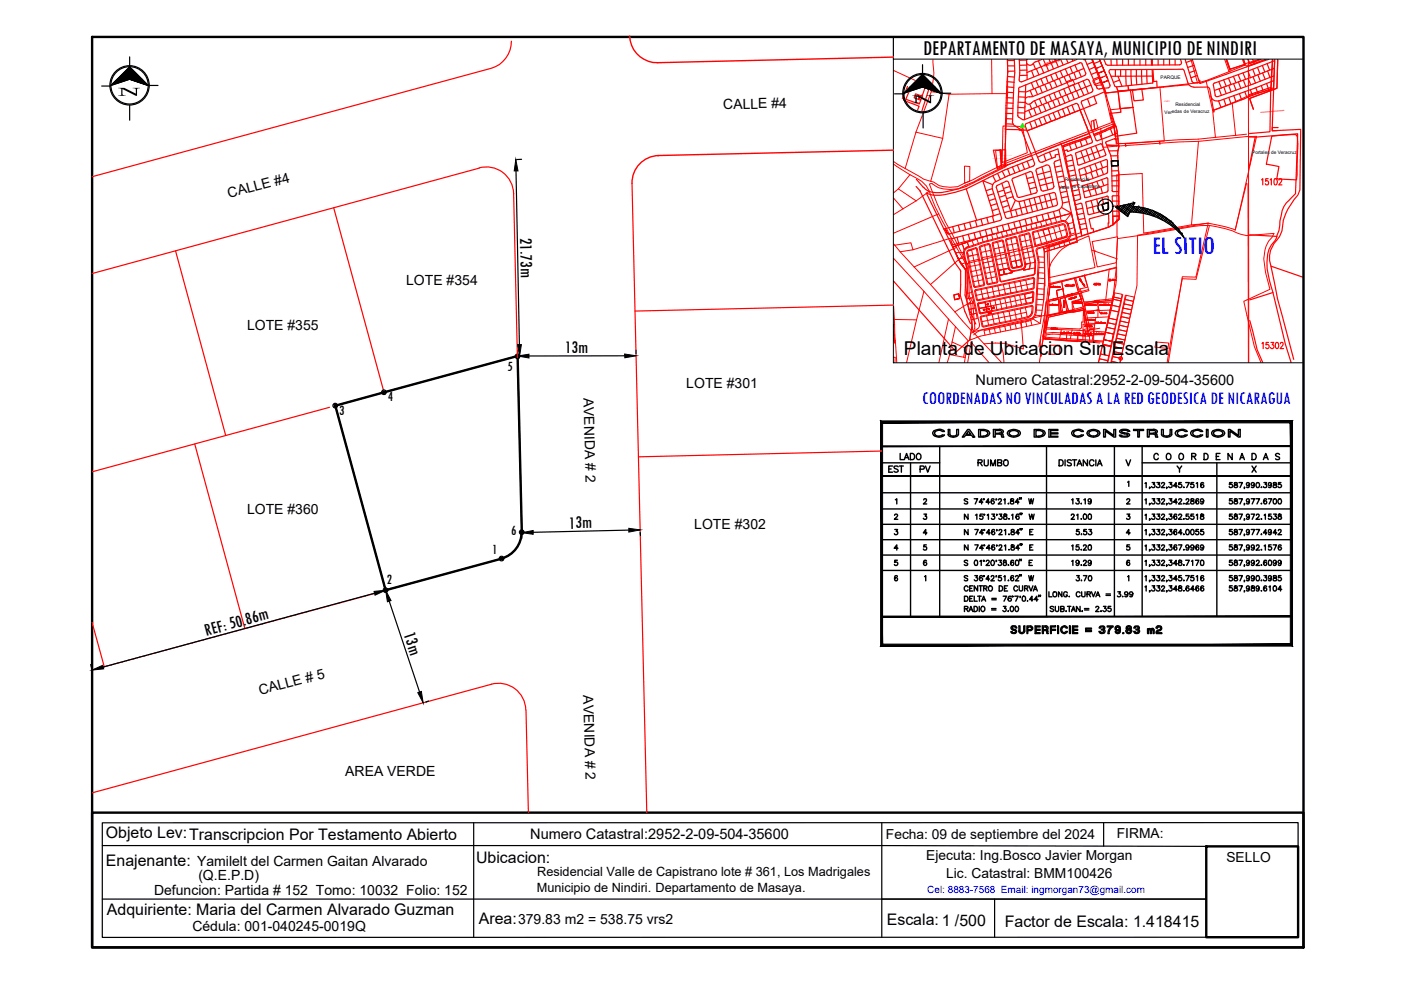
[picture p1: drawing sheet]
<svg xmlns="http://www.w3.org/2000/svg" width="297mm" height="210mm" viewBox="0 0 297 210" stroke-linecap="round" stroke-linejoin="round" font-family="sans-serif">
<defs><g id="words">
<text font-size="7.5" x="197.6" y="94.9">CUADRO DE CONSTRUCCION</text>
<text font-size="5.6" fill="#00f" x="244.3" y="53.9" transform="rotate(-1 244.3 53.9)">EL SITIO</text>
<text font-size="4.7" x="195.7" y="11.6">DEPARTAMENTO DE MASAYA, MUNICIPIO DE NINDIRI</text>
<text font-size="4.4" x="189.8" y="98.8">LADO</text>
<g font-size="4">
<text x="191.7" y="75.4">Planta de Ubicacion Sin Escala</text>
<text x="187.7" y="101.2">EST</text>
<text x="194" y="101.2">PV</text>
<text x="206.4" y="99.8">RUMBO</text>
<text x="194.7" y="114.7">4</text>
</g>
<g font-size="3.9">
<text x="110.3" y="50.4" transform="rotate(89 110.3 50.4)">21.73m</text>
<text x="119.7" y="74.8">13m</text>
<text x="120.6" y="112.1" transform="rotate(-1 120.6 112.1)">13m</text>
<text x="43.7" y="134.8" transform="rotate(-15 43.7 134.8)">REF: 50.86m</text>
<text x="85.5" y="134.5" transform="rotate(72 85.5 134.5)">13m</text>
</g>
<text font-size="3.9" fill="#00f" x="195.5" y="85.6">COORDENADAS NO VINCULADAS A LA RED GEODESICA DE NICARAGUA</text>
<g font-size="3.4">
<text x="22.5" y="177.8">Objeto Lev:Transcripcion Por Testamento Abierto</text>
<text x="22.5" y="183.6">Enajenante:</text>
<text x="100.9" y="183">Ubicacion:</text>
<text x="22.7" y="194.1">Adquiriente: Maria del Carmen Alvarado Guzman</text>
<text x="101.5" y="196">Area:</text>
<text x="188" y="196.2">Escala: 1 /500</text>
<text x="213" y="196.5">Factor de Escala: 1.418415</text>
</g>
<g font-size="3.1">
<text x="107.6" y="78.7">5</text>
<text x="206.9" y="81.7">Numero Catastral:2952-2-09-504-35600</text>
<text x="71.9" y="87.9">3</text>
<text x="82.2" y="85.1">4</text>
<text x="108.3" y="113.3">6</text>
<text x="104.3" y="117.5">1</text>
<text x="82" y="123.9">2</text>
<text x="112.4" y="177.9">Numero Catastral:2952-2-09-504-35600</text>
</g>
<g font-size="3">
<text x="153.3" y="23.1" transform="rotate(-1 153.3 23.1)">CALLE #4</text>
<text x="48.5" y="42" transform="rotate(-14 48.5 42)">CALLE #4</text>
<text x="86.1" y="60.4">LOTE #354</text>
<text x="52.4" y="69.9">LOTE #355</text>
<text x="145.5" y="82.3">LOTE #301</text>
<text x="123.7" y="84.3" transform="rotate(88 123.7 84.3)">AVENIDA # 2</text>
<text x="52.4" y="109">LOTE #360</text>
<text x="147.2" y="112.1">LOTE #302</text>
<text x="55.1" y="147.4" transform="rotate(-15 55.1 147.4)">CALLE # 5</text>
<text x="123.7" y="147.4" transform="rotate(88 123.7 147.4)">AVENIDA # 2</text>
<text x="73.2" y="164.5">AREA VERDE</text>
<text x="41.8" y="183.6">Yamilelt del Carmen Gaitan Alvarado</text>
<text x="32.7" y="189.7">Defuncion: Partida # 152 Tomo: 10032 Folio: 152</text>
<text x="42.1" y="186.6">(Q.E.P.D)</text>
<text x="40.8" y="197.4">Cédula: 001-040245-0019Q</text>
<text x="109.8" y="195.9">379.83 m2 = 538.75 vrs2</text>
</g>
<g font-size="2.9">
<text x="187.8" y="177.9">Fecha: 09 de septiembre del 2024</text>
<text x="236.8" y="177.7">FIRMA:</text>
<text x="196.4" y="182.2">Ejecuta: Ing.Bosco Javier Morgan</text>
<text x="260" y="182.8">SELLO</text>
<text x="200.6" y="186.2">Lic. Catastral: BMM100426</text>
</g>
<g font-size="2.7">
<text x="113.9" y="185.8">Residencial Valle de Capistrano lote # 361, Los Madrigales</text>
<text x="113.8" y="189.1">Municipio de Nindiri. Departamento de Masaya.</text>
</g>
<text font-size="2.5" fill="#f00" x="193.4" y="21.9">N</text>
<text font-size="2.1" fill="#00f" x="196.6" y="189.4">Cel: 8883-7568 Email: ingmorgan73@gmail.com</text>
<g font-size="1">
<text x="246.1" y="16.8" transform="rotate(-1 246.1 16.8)">PARQUE</text>
<text x="249.2" y="22.5" transform="rotate(-1 249.2 22.5)">Residencial</text>
<text x="246.9" y="24.1" transform="rotate(-1 246.9 24.1)">Veredas de Veracruz</text>
<text x="265.5" y="32.7" transform="rotate(-1 265.5 32.7)">Portales de Veracruz</text>
<text x="224.5" y="40" transform="rotate(-1 224.5 40)">Valle de Capistrano</text>
<text x="225.7" y="38.4" transform="rotate(-1 225.7 38.4)">Residencial</text>
</g>
<g font-size=".9" fill="#f00">
<text x="221.5" y="14.2" transform="rotate(-23 221.5 14.2)">I ETAPA</text>
<text x="238.8" y="12.5">III ETAPA</text>
</g>
<g font-size=".5" fill="#f00">
<text x="246.8" y="21.6" transform="rotate(-2 246.8 21.6)">21201</text>
<text x="216.1" y="27.5">GPS-1</text>
</g>
</g></defs>
<!-- layer: 0 -->
<path d="M272.2 23.4l-4.9 .4" fill="none" stroke="#f0f" stroke-width=".25"/>
<!-- layer: PARCELAS -->
<path d="M265.6 12.6l.4 1M268.1 12.6l.1 .2M269.1 12.6l-4.2 1.4M269.8 12.6l-.4 5.9M270.3 12.6l-.6 15.1 6.1-.3-.2 12.9-.4 1.1-.8 .8a11.4 11.4 0 0 0-2.6 6.8l-.5 1.2a6.8 6.8 0 0 0-2.1 5l1.7 8.2 3.4 12.8M264.9 20.1l4.5-1.6-.1 9.4-4.4 .4M264.9 29l1.2 .1 9-.7-.4 12.7-.8 .7a5.7 5.7 0 0 0-2.2 3.8l-.3 1.3a8 8 0 0 1-1 4.1 5.7 5.7 0 0 0-1.8 4.6 22.4 22.4 0 0 0 1.3 6.4l2.6 10.9 1.2 4M266.1 29.1l-1.2 6.2M264.9 49.8l5.8 .3M269.5 56.4l6.8 2.4M265 67.9l1.5 6.3 1.2 2.7M269.9 62l-4.9 1.6" fill="none" stroke="#f00" stroke-width=".25"/>
<!-- layer: NUMEROS DE P# -->
<path d="M267.5 38.1l.2-.2v1.3M268.9 37.9h-.5l-.1 .5a.4 .4 0 0 1 .6 .1 .4 .4 0 0 1 0 .5 .4 .4 0 0 1-.6 .1v-.2M269.3 38.1l.3-.2v1.3M270.2 37.9h.2a.71 .71 0 0 1 .4 .6 .71 .71 0 0 1-.4 .7h-.2l-.1-.5zM271.2 38.2a.35 .35 0 0 1 .5-.2 .35 .35 0 0 1-.1 .6l-.5 .6h.7M267.6 72.9l.2-.3v1.3M269 72.6h-.6v.6a.4 .4 0 0 1 .6 0 .4 .4 0 0 1-.1 .5 .4 .4 0 0 1-.5 0M269.5 72.6h.6l-.4 .5a.39 .39 0 0 1 .4 .6 .39 .39 0 0 1-.7 0M270.6 72.6h.1a.71 .71 0 0 1 .4 .7 .71 .71 0 0 1-.4 .6l-.3-.5zM271.5 72.9v-.3a.37 .37 0 0 1 .5 .2 .37 .37 0 0 1-.1 .5l-.5 .6h.7" fill="none" stroke="#f00" stroke-width=".25"/>
<!-- layer: BORDE DE MAPA -->
<path d="M264.6 38.9l.1 38" fill="none" stroke="#f00" stroke-width=".21"/>
<!-- layer: Level 22 -->
<g fill="none" stroke="#f00" stroke-width=".21">
<path d="M189.5 14.9l8 3.7M197.5 19.4l3.7 .6M197.5 18.6v.8M197.5 19.4l-3.3 8.6M197.8 12.6a12.4 12.4 0 0 1-.3 6M201.2 20l-1.3 9.3M210.2 12.6l.1 7.3M210.3 19.9h3.3M210.3 19.9l-9.1 .1M213.6 19.9l-.6 14.8M213.6 12.6v7.3M231.5 12.6l2.7 7.1"/>
<path d="M234.2 19.7l1.5 6.3-22.7 8.7M252.5 12.6l1.4 5M253.9 17.6l-19.7 2.1M255.7 17.1l-1.8 .5M255.7 17.1l1.4 6.3M259.6 12.6l1 2.6M259.9 12.6l.9 2.5M260.6 15.2l-4.9 1.9M263.4 12.6l.5 1.2M263.8 13.8l.1 .1M263.9 13.8h.1M263.9 13.8l-3.3 1.4"/>
<path d="M263.9 13.8l-.1 .1M268.3 12.6l-3.4 1.2h-1M269.8 12.6l-.3 6.5-2.9 .6-2.3 .8-3 1.3M189.5 34.8l3.4 2.2M189.5 34.2l2.4 1.5M191.9 35.7l4 2.3 1.4 .4M192.9 37l2.5 1.4 1 1 .6 1.2M192.9 37l-2.4 3M194.2 28l5.7 1.3M194.2 28l-2.3 7.7M199.9 29.3l-2.6 9.1M213 34.7l-10 4.9a6.2 6.2 0 0 1-5-1l-.7-.2"/>
<path d="M225 30.6l-11.8 4.5-10 4.9a6.6 6.6 0 0 1-5.5-1l-.5-.1-.1 .2 1.6 4.1 1.8 3.9 4.5 8.8M225 30.6l4.2 18.7-7.2 2.3M233.4 27.3l.5 3.9 16.1-1.1 4.1-.1M233.4 27.3l2.5-1 .6 2.1 .2 2.1 13.2-.9 4.2-.1 3.6-.4M233.4 27.3l-8.4 3.3M254.1 30l10.2-1 2.1-.1-4.5 19.9a25.4 25.4 0 0 0-5.7-1.5l-3.6 .4M254.1 30l-1.5 17.7M257.1 23.4l.6 5.7M261.3 21.8l-4.2 1.6M261.3 21.8l.7 6.9-4.3 .4M189.5 54.8l6.4 7M189.5 51.7l.2 .3"/>
<path d="M189.5 42l1.9 2.3M189.7 52l3.4-.5 .5 1.5M189.7 52l1.2 1.4M190.5 40l3.7 2.6M190.5 40l-1 .9M190.9 53.4l2.9 3.2M191.4 44.3l-1.9 1.2M193.6 53l-2.7 .4M193.8 56.6l3.5 3.7M194.2 42.6l-2.8 1.7M197 40.6l1.3 3.2 .7 1.5M197 40.6l-2.8 2"/>
<path d="M199 45.3l2.7 5.2M199 45.3l-9.5 4.1M201.7 50.5l-8.1 2.5M201.7 50.5l1.1 2M202.8 52.5l1.1 1.9M202.8 52.5l-9 4.1M203.9 54.4a6.3 6.3 0 0 1 1.2 4.4v3.1l.2 1.1 .5 1M203.9 54.4l-6.6 5.9M203.9 54.4h.1M204 54.4h-.1M205 55.9l.4 .6 .1 6.4 .7 1.1 .5 5.6-.4 .8M222 51.6l.3 8.6"/>
<path d="M222 51.6l-17 4.3M231.5 53l5.4 1.9M232.2 53.1l-.2 .4M236.7 56.8l-.9 8-3 12.1M236.7 56.8l-14.4 3.4M252.6 47.7l-10.1 1.7-.3-12.6-5.4 .3v13.1M256.4 47.8l-2.8 11.4-2.9-.1-3.2 17.8M256.4 47.8a21.2 21.2 0 0 1 6.6 1.9l1.3 .3 5.8-.5-.4 .8a6.1 6.1 0 0 0-1.8 4.6l.4 2.9 1 3.5-5.6 2.6 2.3 9.6 1.3 3.4M256.4 47.8l-3.4 .2-9.2 1.6-6.9 1-.2 6.2M189.5 71h.2M189.5 72.3h.3M189.5 68.8h.2"/>
<path d="M189.5 64.8l.1 2.9M189.6 67.7l4.7 .1M189.6 67.7l.1 1.1M189.7 68.8v2.2M189.7 71l.1 1.3M189.8 72.3l.3 4.6M194.3 67.8l-2.1 9.1M195.9 61.8l-1.6 6M195.9 61.8l5.2 5.8M197.3 60.3l5.2 5.8M201.1 67.6l1.5 1.7M201.1 67.6l-2 9.3"/>
<path d="M201.4 75.2l-.6 1.7M201.4 75.2l2.9 .5M201.9 72.5l2.8 1.3-.4 1.9M201.9 72.5l-.5 2.7M202.6 69.3l-.7 3.2M202.6 69.3l2.6 2.9-.5 3.6M204.3 75.7l.4 .1M204.7 75.8l-.2 1.1M205.2 76.9l.7-4.3 3.8 4.3M205.8 64l.3 6h-.2l-3.4-3.9M205.8 64l-3.3 2.1M206.3 70.4l6.1 6.5"/>
<path d="M212.1 72.8l.6 2.1 .2 2M212.1 72.8l-3.5 .1M216.5 68l.5 6-3.9-1.2h-1M216.5 68l-10.2 2.4M221.2 71.8l-.8 5.1M221.2 71.8l12.7 .7M221.6 66.8l-.4 5M221.6 66.8l-5.1 1.2M222.3 60.2l-.7 6.6"/>
</g>
<!-- layer: Level 21 -->
<path d="M264.3 38.8l-2.4 10" fill="none" stroke="#f00" stroke-width=".21"/>
<!-- layer: Level 16 -->
<path d="M264.7 12.6l.1 64.3" fill="none" stroke="#f00" stroke-width=".21"/>
<!-- layer: Level 60 -->
<path d="M266.9 12.6l-3.1 1M264.3 28.4l-2.3 .3" fill="none" stroke="#f00" stroke-width=".21"/>
<!-- layer: CUADRICULAS -->
<g fill="none" stroke="#f00" stroke-width=".25">
<path d="M213.4 19.6h1.5M213.5 18.4l1.4 .1M213.5 17.3l1.5 .1M213.6 12.6l.1 2.8-.5 11.8M213.6 16.2l1.5 .1M213.6 12.8h1.5M213.6 14h1.5M215.1 12.8l.1 2.6-.4 7M215.1 12.6v.2M215.1 15.1h-1.4M216 19.4l1.4 .1M216 18.9l-.2 5.6 .2 .3 1 .6 14.5-5.8"/>
<path d="M216.1 12.8h.1M216.1 12.8l.1 2.6M216.1 12.6v.2M216.2 15.4v.1M216.2 18.5l-.2 .3M217.5 18l-.2 4.5M217.6 12.6l.2 4.3M217.7 13.4a.78 .78 0 0 0 1.3 .1M217.7 13.8h-1.5M217.7 14.9h-1.5M217.8 16h-1.6M217.8 12.6l-.2 .1-1.5 .1"/>
<path d="M218.4 19.2l.6 1.3M218.7 17.5l.5 1.3M218.7 15l.5 1.3M219.4 18.8l.6 1.3M219.6 13.1l-.5 .4 .5 1.1M219.7 17.1l.5 1.4M219.7 14.6l.6 1.3M220.1 12.9l.6 1.3M220.4 18.3l.6 1.3M220.7 16.7l.5 1.3M220.7 14.1l.6 1.4M221 12.6l-1.4 .5"/>
<path d="M221.2 12.6l.5 1.2M221.5 17.9l.6 1.3M221.8 16.3l.5 1.3M221.8 13.7l.5 1.3M222.4 12.6l.3 .7M222.5 17.5l.6 1.3M222.8 15.9l.5 1.3M222.8 13.3l.6 1.3M223.4 19.7l.6 1.3M223.5 17.1l.6 1.3M223.6 12.6l.2 .3M223.8 15.5l.5 1.3"/>
<path d="M223.8 12.9l.6 1.3M224.5 19.3l.5 1.3M224.6 16.7l.5 1.3M224.7 12.6l-7 2.8M224.8 15l.6 1.3M224.9 12.6l.5 1.2M225.5 18.8l.6 1.4M225.6 16.3l.6 1.3M225.9 14.6l.5 1.3M226.1 12.6l.4 .7M226.5 18.4l.6 1.3M226.6 15.8l.6 1.3"/>
<path d="M226.9 14.2l.5 1.3M227.2 19.7l.6 1.4M227.3 12.6l.2 .4M227.6 18l.5 1.3M227.7 15.4l.5 1.3M227.9 13.8l.5 1.3M228.2 19.3l.6 1.4M228.4 12.6l-11.8 4.7a.4 .4 0 0 1-.5-.4l.1-1.4M228.6 17.6l.6 1.3M228.7 15l.5 1.3M228.9 13.3h.3l.2 .2M228.9 13.4l-12.6 5.1"/>
<path d="M229.2 18.9l.6 1.3M229.4 13.6l.8 1.9M229.6 17.1l1.2 2.8M229.8 14.5l-12.4 5.1M230 16l-11.1 4.5M230 12.6l2.6 6a.53 .53 0 0 0 .8 .2l1.6-.2M230.2 15.5l-.2 .5M230.2 12.6h-.1M230.3 16.8l.4 .1 .6 1.2 .4 1-.2 .4M230.4 16.8l-11.1 4.6-.5 .4M231.3 18l-14 5.7M231.7 12.8l-.1-.2 .1 .2"/>
<path d="M231.7 12.8l2.8 6.9M231.8 13.1l-1.3 .6M232.2 14.2l-1.3 .5M232.7 15.2l-1.3 .6M232.8 15.5l1.3-.5-1.3 .5M233.1 16.3l-1.3 .5M233.1 17.1h.1M233.3 13l-1.3 .5M233.6 17.4l-1.3 .5M233.7 17.6l1.3-.5-1.3 .5M233.7 14l-1.3 .5 .4-.1M234 12.6l.4 1 .4 .2"/>
<path d="M234.2 19.2h.1M234.3 19.4l-2.3 1M234.4 19.6l.1 .2M234.5 19.7h.1M234.5 19.9v.3M234.5 16l-1.3 .6 .5-.2M234.8 16.7l-1.7-4.1 1.7 4.1M234.8 16.7l.5 1.4M235.3 18v.4l-.3 .2M235.5 14.7a.4 .4 0 0 0-.3 .6M235.6 12.6v1.2M236.5 14.8v1.4"/>
<path d="M236.8 12.6v1.2M237 16.2l.9 2.1M237.4 17l-1.3 .5M237.6 14.8v1.4M238 12.6v1.2M238.7 14.7l.1 3.5M239.2 12.6v1.2M239.8 14.7v1.4M239.8 16.2l.1 1.9M240.5 12.6v1.2M240.9 14.7l.1 3.2M241.7 12.6v1.2"/>
<path d="M242 14.7l.1 3.2M242.9 12.6v1.2M243.1 14.7l.1 3M244.1 12.6l.1 1.2M244.3 14.7l.1 2.9-7.7 .8-.4-.2-1.1-2.9M244.3 12.6v1.2M244.3 16.1l-8.7 .1M244.4 17.3l.9-.1v1.4M244.4 14.7l.2 2.6M245.5 12.6v1.2M246.7 12.6v1.2M248 12.6v1.2"/>
<path d="M249.1 12.6v1.2M250.1 13.8h-15.3M250.3 12.6l.2 .7M250.5 13.2a.4 .4 0 0 1-.4 .5M250.6 14.6l.4 .3M250.7 14.7l-15.1 .1M251.1 15l.8 2.5M251.3 12.6l1.4 4.7M251.8 17.5a1.33 1.33 0 0 0 1.3 1M252 17.9l-17.5 1.8M252.7 17.2l.4 .3M252.8 12.6l1.6 5.1 14-5.1"/>
<path d="M252.8 12.7l-1.3 .6M253.2 13.8l-1.4 .5M253.5 14.9l-1.3 .5M253.8 16l-1.3 .5M254.1 16.8l.3 .7M254.4 17.5l-1.3 .1M254.4 17.1v.4M256 18.5l.4 .3M256 18.5h-2.9M256.5 18.8l.9 4.9v-.3M257.3 18.1l.4 2.1M257.5 17.6l-.3 .4"/>
<path d="M258.4 17.3l.6 1.4M258.5 18.8l.5 1.4M259.4 16.9l.6 1.4M259.5 18.5l.5 1.4M260.1 12.6l.7 2.1 3.2-1.1-.4-1M260.4 16.6l.6 1.3M260.5 18.1l.5 1.4M260.8 18h.1M261.5 16.2l.6 1.4M261.5 17.7l.6 1.4M262.5 15.8l.6 1.4M262.6 17.4l.5 1.4"/>
<path d="M262.8 19.9l.4 1.3M263.5 15.5l.6 1.3M263.6 17l.5 1.4M263.9 19.4l.5 1.3M264.6 12.6l.3 .9 2.4-.9M264.6 15.1l.5 1.4M264.6 15.1l-7.1 2.5M264.6 16.6l.6 1.4M265.1 19.1l.4 1.1M265.1 16.5l-7.6 2.7M265.1 16.4v.1M265.6 14.7l.5 1.3"/>
<path d="M265.7 16.3l.5 1.3M266.2 18.6l.5 1.2M266.6 14.3l.5 1.4M266.7 15.8l.5 1.4M267.4 18.2l.5 1.2M267.6 13.9l.6 1.3M267.7 15.5l.5 1.3M268.5 17.7l.5 1.3M268.7 13.5l.5 1.4M268.7 15l.6 1.4M270.1 17.1l-11.6 4.3M270.1 16.1l-11.9 4.4"/>
<path d="M270.2 14.5l-5.1 2M270.2 13l-.2 5.6-12.7 4.8M270.2 12.9l-5.6 2.2M270.9 12.6l-.2 6.1-5.8 2.2 .8 2.3M194.2 39.5l.9 1M194.3 38l1.4 1.6a4 4 0 0 0 4 1.2l2.5-.5 2.7-.8M205.3 39.3l-.2 .1M205.6 39.2h-.2M205.9 39l-.2 .1M206.3 38.8l-.2 .1M206.6 38.7l-.2 .1M206.9 38.5l-.2 .1"/>
<path d="M207.2 38.3l-.2 .1M207.6 38.2l-.2 .1M207.9 38l-.2 .1M208.2 37.8l-.2 .1M208.5 37.7l-.2 .1M208.8 37.5l-.2 .1M209.2 37.3l-.2 .2M209.5 37.2l-.2 .1M209.8 37l-.2 .1M210.2 36.9l-.3 .1M210.5 36.7l-.2 .1M210.6 31.8h1.5l.2 3.5-.9 .5z"/>
<path d="M210.8 36.5l-.2 .2M211.1 38.5a1.33 1.33 0 0 0-.7 1.6M211.1 36.4l-.2 .1M211.3 39.8l1.9 6.3M211.5 36.2l-.3 .1M211.5 36.8l.6 1.3M211.8 36.1l-.2 .1M212.1 31.8h1.1v3.1l-.9 .4zM212.1 35.9l-.2 .1M212.4 38.9l1.9 5.8M212.4 35.7l-.2 .2M212.5 36.3l.6 1.2"/>
<path d="M212.7 35.6l-.2 .1M213 35v.2l.3-.1M213 34.7v.2M213.1 35.4l-.2 .1M213.1 34.3l-.1 .2M213.1 32.9v.2M213.1 33.2v.2M213.1 33.6v.2M213.1 34v.2M213.1 30.6v.2M213.1 30.9v.3M213.1 31.3v.2"/>
<path d="M213.1 31.7v.3M213.1 32.1v.3M213.1 32.5v.2M213.2 27.4v-.2v.2M213.2 30.2l-.1 .3M213.2 27.7v.2M213.2 28v.3M213.2 28.4v.3M213.2 28.8v.2M213.2 29.1v.3M213.2 29.5v.2M213.2 29.8v.3"/>
<path d="M213.2 26.2l1.7 .1M213.2 25.1l1.5 .1M213.2 24l1.5 .1M213.3 38.4h.3l.2 .3 1 3.1M213.3 38.4l-1.9 .9-.2 .5M213.3 22.9l1.5 .1M213.3 21.8l1.5 .1M213.3 35.3h-.1M213.4 20.7l1.5 .1M213.6 35.8l.5 1.3M214 34.8l-.6 .3M214.1 39.5l-1.4 .5"/>
<path d="M214.3 34.7l-.2 .1M214.6 38.3l1.1 3.3M214.6 35.4l.6 1.3M214.6 34.6l-.2 .1M214.6 25.7l.2 .6 .3 .4M214.8 22.5l-.1 3.2M214.8 37.7l-.2 .5M214.9 37.8l3.4-1.4h.4l.2 .3 1 3.7M215 34.5h-.3M215.2 26.7l1.4 1 2.1 5.3M215.3 34.3l-.2 .1M215.7 34.2h-.3"/>
<path d="M215.7 35l.5 1.3M215.8 23.9l1.5 .1M215.8 22.8l1.5 .1M215.9 21.7h1.5M215.9 20.5l1.5 .1M216 34l-.3 .1M216.1 27.6h1.5M216.3 33.9l-.2 .1M216.6 33.8l-.2 .1M216.7 27.5l-3.5-.1v.2M216.7 34.6l.5 1.3M217 33.7h-.2"/>
<path d="M217.3 22.5h.1M217.3 33.5l-.2 .1M217.3 22.6l-.1 2.8M217.4 21.6a.78 .78 0 0 0 .6 .5 .78 .78 0 0 0 .7-.4M217.4 26.8l2.3 5.8M217.4 36.7l1.2 4.5M217.6 33.4l-.2 .1M217.8 34.2l.5 1.3M217.9 27.7l-.2 .1M218 33.2l-.2 .2M218.1 23.4l.6 1.4M218.2 27.6h-.2"/>
<path d="M218.3 20.5a.78 .78 0 0 0-.9 .5M218.3 33.1l-.2 .1M218.3 25.9l.6 1.4-.2 .1M218.3 22.1l.5 1M218.5 27.4l-.2 .1M218.7 33l.6 1.8-.2 .4M218.7 33l-.2 .1M218.9 20.4l-.7 .1M219 33.7l-6 2.4-4.6 2.2 2.1 .9M219.1 37.5l-1.4 .3M219.1 35.2l-5.6 2.1-2.4 1.2-.6-1.2M219.2 22.9l.5 1.4"/>
<path d="M219.2 27.2l-.2 .1M219.3 21.3l.6 1.3M219.3 25.5l.6 1.4M219.4 38.6l-1.4 .3M219.6 27.1h-.3M219.7 39.7l-1.4 .3M219.7 36.3l1 4M219.7 32.6l.6 1.4M219.8 32.6h-.1M219.9 26.9l-.2 .1M220 33.3l4.3-1.7 4 18.9-6.9 2.2 .1 7.9M220.1 32.4l-.2 .1"/>
<path d="M220.2 22.6l.5 1.3M220.2 26.8h-.2M220.2 34l.4 .4h.5M220.3 25.1l.6 1.4M220.4 20.9l.5 1.3M220.5 32.3l-.2 .1M220.6 26.6l-.2 .1M220.9 32.1l-.3 .2M220.9 26.5l-.2 .1M220.9 35.4l1.3 4.9M221.2 22.1l.6 1.4M221.2 32l-.2 .1"/>
<path d="M221.2 26.4l-.2 .1M221.3 24.7l.6 1.4M221.3 32.7l.5 1.4M221.4 20.5l.5 1.3M221.6 31.8l-.3 .1M221.6 26.2l-.2 .1M221.9 31.7l-.2 .1M221.9 26.1l-.2 .1M222.2 21.7l.6 1.4M222.2 31.5l-.2 .2M222.3 26l-.2 .1M222.3 24.3l.6 1.4"/>
<path d="M222.4 20.1l.6 1.3M222.5 32.3l.5 1.3M222.6 35.5l-.3-.5h-.5l-1.9 .8-.2 .4M222.6 25.8l-.2 .1M222.6 35.5l.8 4M222.6 31.4l-.3 .1M222.8 36.3l-2.9 .7M222.9 25.7l-.2 .1M223 31.2l-.2 .1M223 37.5l-2.8 .7M223.2 21.3l.5 1.4M223.3 23.9l.6 1.4"/>
<path d="M223.3 25.6l-.2 .1M223.3 38.7l-2.8 .7M223.3 31.1l-.2 .1M223.4 39.5l-.2 .4M223.5 34.7l1.8 8.2M223.6 25.4l-.2 .1M223.7 31l-.3 .1M224 25.3l-.3 .1M224 30.9h-.2M224.2 20.9l.6 1.4M224.3 23.5l.6 1.4M224.3 25.2l-.2 .1"/>
<path d="M224.3 30.7l-.2 .1M224.6 32.7l-.9 .2 .1 .4-2.7 1.1M224.6 25l-.2 .1M224.7 30.6h-.2M224.8 33.8l-1 .4-.3 .4M225 24.9l-.3 .1M225.1 35.1l-1.4 .3M225.1 30.4l-.3 .1M225.2 20.5l.6 1.4M225.3 23.1l.6 1.5M225.3 36.2l-1.4 .3M225.3 30.9l.1 .3"/>
<path d="M225.3 24.8h-.2M225.4 31.2l.4 1.6M225.5 30.3l-.2 .1M225.5 37.3l-1.4 .3M225.7 24.6l-.3 .1M225.7 38.4l-1.3 .3M225.8 32.9l.2 1.2M225.8 30.2l-.2 .1M226 24.5l-.3 .1M226 39.5l-1.4 .3M226.1 34.2l.1 .7M226.2 30.1h-.3"/>
<path d="M226.2 35l.1 .5M226.2 20.1l.6 1.4M226.3 22.7l.6 1.5M226.3 35.6l.1 .3M226.3 24.4l-.2 .1M226.4 35.9l.1 .4 1.4-.3M226.5 29.9l-.2 .1M226.5 36.4l.3 1.1M226.7 24.3h-.3M226.8 37.5l.2 1.2M226.8 30.6l.4 1.2M226.8 29.8l-.2 .1"/>
<path d="M227 32.8l.2 .2M227 32.9l-1.1 .3M227 38.8l.2 1M227 24.1l-.2 .1M227.2 39.9l.2 1.1M227.2 29.7l-.2 .1M227.3 33l1.8 9M227.3 22.3l.6 1.4M227.3 24h-.2M227.4 34l-1.3 .2M227.6 29.6l-.3 .1M227.6 35l-1.4 .3"/>
<path d="M227.6 23.8l-.2 .1M227.7 30.1l-2.2 .7M227.9 30.3l.4 1.1M227.9 29.5h-.3M228 23.7l-.2 .1M228 22h.3l.2 .2 2.7 6.6M228 22l-10.4 4.2-.2 .5M228.1 32.6l.4 2.3 .2 .1M228.1 37.1l-1.4 .3M228.1 32.4l-.1 .2M228.3 38.1l-1.4 .3M228.3 29.3l-.3 .1"/>
<path d="M228.3 23.6l-.2 .1M228.5 39.2l-1.4 .3M228.7 29.2l-.3 .1M228.7 23.5h-.3M228.9 35.9l-.2 .2 .5 2.2M229 29l-.2 .1M229 23.3l.1 .3M229 23.3l-.2 .1M229 23.3l-11.2 4.4M229 29.6l-1.2 .4M229 29.9l.4 1.1M229.1 23.7l.1 .2"/>
<path d="M229.2 32l.9 2.5M229.2 38.3l.2 .1M229.2 24l.2 .3M229.3 21.9l2.6 6.6M229.3 28.9l-.2 .1M229.4 24.3l.1 .3M229.5 21.3l-.2 .5M229.5 21.4l2.5-1 .5 1.5-3.5 1.4M229.5 39.5l.5 2.3M229.5 24.7l.1 .2M229.7 28.8l-.2 .1M229.7 25l.1 .3"/>
<path d="M229.8 25.4l.1 .2M229.9 35.5l.5 1.3M229.9 25.7l.1 .2M230.1 28.7h-.3M230.1 26v.2M230.1 29.2l-1 .4M230.1 29.5l.5 1.1M230.2 29.2h.1M230.2 36.9l.3 1.3M230.2 36.9l-1.2 .3M230.2 26.4l.1 .2M230.2 31.7l.9 2.5"/>
<path d="M230.3 26.7l.1 .2M230.4 28.5l-.3 .1M230.5 27.1l.1 .2M230.5 39.1l.4 1.3M230.6 21l.6 1.5M230.6 29l-.3 .1M230.6 27.4l.1 .2M230.7 28.4l-.2 .1M230.7 27.7l.1 .2M230.9 28.1v.2l-.1 .1M231 35.1l.5 1.3M231.2 28.8l-5.9 2.1 3.4 16.1"/>
<path d="M231.2 28.8l-.5 .2M231.2 28.8l.4 1.2M231.3 29.1l-5.9 2M231.3 36.5l.4 1.3M231.3 31.3l.9 2.5M231.5 30.3l-5.1 1.8-.2-.3-.6 .2M231.5 38.8l.4 1.3M231.6 30l-.1 .2M231.9 28.5l4.6-2a13.3 13.3 0 0 1 .7 4.1l.1 .3a6.4 6.4 0 0 0-.3 3.2M232.2 34.7l.4 1.3M232.3 30.9l1 2.5M232.4 36.1l.4 1.3"/>
<path d="M232.5 28.3l-.6 .2M232.6 38.4l.4 1.4M233.1 28.3l.5 1.2M233.3 28l-.7 .2M233.3 34.3l.5 1.3M233.4 30.5l.2 .1 .9 2.1-.1 .2-5.6 2.1M233.4 30.5l-5.2 1.9M233.4 27.9h.1M233.4 39.6l.3 1.4M233.5 35.7l.4 1.3M233.6 38.1l.4 1.3M234 27.7l-.5 .2"/>
<path d="M234 31.7l-5.7 2.1M234.2 27.6h-.1M234.3 27.5h.1M234.6 37.7l.2 .2M234.6 37.7l-5 1.6-.1 .3M234.6 20.2v.3M234.7 30.8l2.4 .1M234.7 20.6v.2M234.7 36.7l-3.3 1.3-1.9 .5M234.8 34l-.3-.2-5.6 2.1M234.8 27.3l-.3 .2M234.8 21v.3"/>
<path d="M234.8 34v2.5l-.1 .2M234.8 35.2l-4.6 1.7M234.9 39.1l-5.2 1.6M234.9 37.9v2.6M234.9 21.4l.1 .3M235 21.8v.2M235.1 22.1l.1 .3M235.2 22.5l.1 .2M235.3 22.8l.1 .3M235.4 23.2l.1 .2M235.4 27.3l.5 1.3M235.5 33l.1 .6"/>
<path d="M235.5 23.5l.1 .2M235.6 27l-.8 .3M235.6 23.9l.1 .2M235.6 33.7v.4M235.7 35.2l.1 5.3M235.7 24.2l.1 .2M235.8 39.4h1.4M235.9 24.6v.2M235.9 24.9l.1 .2M236.1 25.2v.3M236.1 25.6l.1 .2M236.2 26l.1 .1"/>
<path d="M236.4 26.6l-.7 .3M236.5 26.6l.2 .3M236.6 26.8l-4.6 2M236.7 27.1l.2 .8M236.9 28.2l-4.3 1.6-.2-.1-.5-1.2M236.9 28l.1 1.6M237 32.8v.7M237 29.4l-.6 .2v-.2l-2 .8 1.1 2.8M237 32.1v.6M237 33l-1.5 .1M237 31.8v.2M237 29.7l.1 .4"/>
<path d="M237 32h-1.9M237.1 35.1l.2 11.4a8 8 0 0 1-4.5 2.4l-3.5 1.1-.6-3M237.1 30.2v.4M237.1 36.1l.1 .7M237.1 36.2h-1.4M237.2 30.7v.1M237.2 30.9h.1M237.2 31l-.1 .8M237.2 36.9v.8M237.2 37.8v.1M237.2 38v.8M237.2 38.9v.5"/>
<path d="M237.2 39.5v1.8M237.2 38.3l-1.5 .1M237.2 37.3h-1.5M256.7 20.3a1.33 1.33 0 0 0 1.8 1M257.6 20.2l.2 .2 .4 .1M258.4 21.4l.5 1.4M259.5 21l.4 1.4M260.5 20.7l.5 1.3M261.6 20.3l.5 1.3M195.1 40.5l7.4 15.2M200.1 48.6l1.7 3.4M200.8 49.4l.5 .2"/>
<path d="M200.8 49.4l-.4-.9 .4 .9M201.8 52l1.5 3.2M202 48l.3 1.4M202.5 55.7l1.1 1.6M202.7 54l.6 1.2-.2-.4M202.9 50.3l.4 1.3M203.2 47.8l.4 1.2M203.6 57.3l.1 3.1M204.1 50l.3 1.3M204.4 47.4l.3 1.3M204.7 57.1l-.1 5.5 .9 3.1 1.4 3M204.7 57.1l-1.4-1.9 1.4 1.9"/>
<path d="M204.9 40l-2.4 .8a9.3 9.3 0 0 1-5.7 .3l-.4-.2 3.7 7.7M204.9 40l3.5-1.7 2.2 7.5M204.9 40l2.2 6.7M205.3 49.7l.4 1.3M205.6 47.1l.3 1.3M206.5 49.4l.4 1.2M206.8 46.8l.4 1.3M207.7 49l.3 1.3M208 46.4l.3 1.4M208.9 48.7l.4 1.3M209.2 46.1l.4 1.3M210.1 48.4l.4 1.3"/>
<path d="M210.4 40l-1.3 .4M210.4 40.1l1.9 6.1v.3l-.2 .2M210.4 45.8l.3 1.3M210.6 45.8l-10.5 2.8M210.7 41.1l-1.3 .4M211 42.1l-1.3 .4M211.3 48l.4 1.4M211.4 43.2l-1.4 .4M211.7 44.2l-1.3 .5M212.1 45.3l-1.5 .5M212.1 46.7l-10.8 2.9M212.5 47.8l.4 1.2"/>
<path d="M212.9 40.3l-1.4 .4M213.2 46l.5 .3M213.2 41.4l-1.3 .4M213.5 42.5l-1.3 .4M213.7 47.4l.4 1.3M213.9 43.6l-1.3 .4M214.3 44.7l.3 1.4M214.4 40.6l-1.3 .4M214.8 41.7l-1.3 .4M214.9 47.1l.4 1.3M215.3 42.5l-1 2.2M215.3 44.5l.4 1.3"/>
<path d="M216 42.7l.8 2.8M216.1 46.8l.4 1.3M217.1 42.5l.8 2.7M217.4 46.5l.3 1.3M218.2 42.2l.7 2.7M218.5 46.1l.4 1.3M219.3 41.9l.7 2.8M219.7 45.8l.4 1.3M219.9 40.4l-.3 .5-3.5 1-.5-.3M220.4 41.7l.7 2.7M221 45.5l.3 1.3M221.4 41.4l.7 2.7"/>
<path d="M222.1 45.2l.4 1.3M222.5 41.1l.7 2.7M223.2 40l-2 .5-.5-.3M223.3 40.9l-6.9 1.8a1.33 1.33 0 0 1-1.6-.9M223.3 40.8l.3 .1 .2 .2 .4 2M223.4 44.9l.3 1.2M223.9 43.6l-10.2 2.7M224 42.1l-11.1 3M224.2 43.1l-.3 .5M224.6 44.5l.3 1.3M225.1 44l2.1 1.2-25.4 6.8M225.2 42.9a1.46 1.46 0 0 1-1 1.7l-22.3 6-.3 .4 .4 .9"/>
<path d="M226.2 40.6l-1.4 .3M226.5 41.7l-1.4 .3M226.7 42.8l-1.4 .3M227.5 41.1l.1 .5M227.6 41.7l.2 .8M228.1 43.9l-.1-.5 1.1-.3 .2 .1 1.4 6.4M228.1 43.9v.3M228.1 44.2l.1 .5M228.2 44.8l.5 2.1M228.7 47l.4 1.9M228.7 40.2l-1.4 .3M229 41.2l-1.4 .3"/>
<path d="M229 42.2l-1.2 .4 .2 .7M229.1 42l-.2 .2M229.1 49l.1 .2M229.2 49.3h.1M229.2 49.4l.1 .6M229.3 50l-6.9 2.3 .2 7.9-.2 2.4M229.6 44.2l-1.4 .3M229.6 50h-.2M229.8 45.2l-1.4 .3M229.9 41.8l.3 .1M230 46.3l-1.4 .3M230.1 49.8l-.4 .1"/>
<path d="M230.2 47.4l-1.3 .2M230.3 49.7h-.1M230.3 42.8l-.1 .2 .5 2.4 .2 .1M230.4 49.7h.1M230.4 48.4l-1.3 .3M230.9 49.5l-.4 .2M230.9 40.3l.4 1.3M231.2 49.4l-.3 .1M231.3 49.4h.1M231.3 42.5l.4 1.4M231.6 43.9l.4 1.4M231.7 49.2l-.2 .1"/>
<path d="M232.2 40l.3 1.3M232.5 42.2l.3 1.4M232.6 43.6l.4 1.4M232.8 48.9l-1 .3M233.1 48.8l-.3 .1M233.6 43.3l-3.1 .9M233.7 41.9l.3 1.3M234 44.7l-3.1 .8M234.3 48.4l-1 .3M234.7 41.6l.2 .2M234.7 41.6l-4.4 1.2M234.8 45.3l.2 .2 .1 1.8h-.1v.9"/>
<path d="M234.8 45.4l-3.8 1 .4 2.1 .3-.1 .2 .8M234.8 40.7l-4.6 1.2M234.9 40.4l-.2 .2M235 41.7v1.2M235 48.2l-.6 .2M235.2 48.1h-.1M235.4 48h-.1M235.8 40.4l.2 .2M235.8 41.7l.2 6-.5 .2M235.9 43.7h1.3M235.9 42.6h1.3M235.9 45.8h1.4v.7l-1.3 1.2z"/>
<path d="M236 41.5l-.2 .2M236.1 47.6h.1M236.4 47.2l-.3 .3M236.8 46.7l-.3 .4M237.2 41.4v.2M237.2 41.5h-1.2M237.2 40.6h-1.2M237.2 42.8h.1M237.2 41.7v1.1M237.2 43v.2M237.2 43.3v.6M237.2 44v.2"/>
<path d="M237.2 44.2v.1M237.2 44.4l.1 .5M237.2 46.6l-.3 .1M237.3 45v.4M237.3 45.8h-1.4M237.3 44.7l-1.4 .1M237.3 45.5v1M203.6 62.7l1 3.3 1.2 2.6M203.7 60.3l-.1 2.4"/>
<circle cx="236.3" cy="26.3" r=".06"/>
</g>
<!-- layer: Level 20 -->
<g fill="none" stroke="#f00" stroke-width=".21">
<path d="M226.2 17.3l1.2-.5 .5 1-1.3 .5zM230.2 12.6l-.4 .1v-.1v.1M232 17.9l.6 .2M232 17.9l-.3-.8 1.4-.5 .4 1.4-.9 .2M237 19.3l8.9-.8 1 11.4-7.5 .5h-2.7l-.3-2.2-.2-2-.9-2.9 2.1-.2zM204.5 35.2l1.1 .1v3.1l-1.1 .4zM211.1 31.9h1.2l.1 3.1-.9 .5zM212.7 26.7l3.5 .1 .6 .4 1 5.2-5.3 2.1zM231.4 25.7l.5-.2 .2 2-.7 .3zM231.9 25.5l.4-.1 .5 1.8-.7 .3zM202 52.4l1.7 3.5 1.1 1.4v2.9l.3 4.3M204 51.7l-2 .7"/>
<path d="M204 51.7l.4 1.3M204.3 53.6h-1.7l.7 1.3 1.2-.2M204.3 53.5v.3M204.3 53.8l.2 .9M204.4 52.9l-.1 .6M204.5 54.7l.2 1.1M204.5 53.8l3.2 15.1M204.7 55.8l-.9 .2M204.7 55.8l1.3 6.2M204.9 53.7l1.6 7.2 .3 .1 1.7-.4M205.1 51.4l.3 .9M205.1 51.4l-1.1 .3"/>
<path d="M205.2 52.3l-.8 .6M205.2 53.7l.1 .7M205.2 52.5a1.08 1.08 0 0 0-.7 1.3M205.3 54.4l.2 1M205.4 53.2l-.3 .5M205.5 55.4l.3 1.1M205.8 56.5l.2 1.1M206 57.6l.2 1M206 53l.7 3.3M206 53l-.6 .2M206 53l1-.3 .4 2.3M206.1 51l.3 .9"/>
<path d="M206.2 58.6l.2 1.1M206.7 56.3l.5 2.1M206.7 56.3l-.9 .2M206.8 52.5l.3 .2M206.8 52.5l-1.4 .5-.4 .4v.3M207.1 50.7l.3 .9M207.2 58.4l.4 2.2M207.2 58.4l-1 .2M207.2 52.7l1.6 7.5M207.2 53.9l-1.9 .5M207.4 55l-1.9 .4M207.4 55l.3 1.1"/>
<path d="M207.7 56.1l.2 1.1M207.7 56.1l-1 .2M207.8 52.2l-.2 .3 1.6 7.6 .4 .3 1.7-.4 .2-.3M207.9 51.4l-2.7 1 .2-.1-.3-.9-1.1 .3M207.9 57.2l-1.9 .4M207.9 57.2l.3 1M208 51.6l-2.8 1M208 53.5l.3 1.1M208.1 52.1l-.3 .1M208.2 58.2l-1 .2M208.2 58.2l.2 1.1M208.2 52.3l-.4 .1 .2 1.1"/>
<path d="M208.2 50.3l.2 1M208.3 50.3l-6.3 2.1M208.3 54.6l.2 1.2M208.4 59.3l.2 1.1-2 .4-.2-1.1M208.4 59.3l-2 .4M208.5 55.8l.3 1.1M208.8 56.9l.2 1.1M208.8 52.1l.5 2.3M209 58l.2 1.1M209.2 51.1l-1.3 .4M209.2 50l.3 1M209.3 54.4l.6 3.3"/>
<path d="M209.3 54.4l-1 .2M209.4 51.9l.3-.1 .3 1.3M209.4 51.9l-1.2 .4M209.6 51.7l.3 .2M209.6 51.6l-1.5 .5M209.9 57.7l-.9 .3M209.9 57.7l.5 2.3M209.9 51.9l1.7 7.7M210 53.1l-2 .4M210 53.1l.2 1.1M210.2 54.2l-.9 .2M210.2 54.2l.3 1.1"/>
<path d="M210.2 49.7l.3 1M210.4 51.7l1.7 8 .3 .1 6.7-1.5M210.5 55.3l-2 .5M210.5 55.3l.2 1.1M210.5 50.7l-1.3 .4M210.6 51.4l-.2 .3M210.7 56.4l-1.9 .5M210.7 56.4l.2 1.2M210.8 49.6l-2.5 .7M210.9 57.6l-1 .1M210.9 57.6l.3 1.1M211 53.9l.3 1.1"/>
<path d="M211.2 58.7l.2 1.1-2 .4-.2-1.1M211.2 58.7l-2 .4M211.3 55l.5 2.3 .9-.2M211.3 49.5l.2 .9M211.5 51.4l-1 .2 .5 2.3M211.5 51.4l.3 1.1M211.5 51.4l1-.3 .3 1.2M211.8 57.3l.9-.2 .3 1.1-1 .2zM211.8 52.5l-1 .2M211.8 52.5l.7 3.5M212.3 49.2l.3 1M212.5 56l-1 .2"/>
<path d="M212.5 56l.2 1.1M212.6 50.2l-2.1 .5M212.7 51.1l-.3-.2-1.8 .5M212.7 51.1l1.3 5.6M212.8 52.3l-1 .2M212.8 52.3l.2 1.2M213 53.5l-2 .4M213 53.5l.8 3.4M213.2 51l1.2 5.6M213.2 50.9l.1-.2 1.9-.6 .3 .1 1.3 5.9-.3 .5M213.3 54.6l-2 .4M213.3 48.9l.3 1"/>
<path d="M213.5 55.8l-1 .2M213.6 49.9l-1 .3M213.6 52l.5 2.4M213.8 56.8l.3 .5 .5 .3M213.8 56.9l-1.1 .2 .3 1.1 1.7-.4-.1-.2 .1 .2-1.7 .4-.3-1.1M213.8 56.9l-1.1 .2M213.9 56.7a.87 .87 0 0 0 1.1 .7l1.6-.3M214.1 54.4l.3 1.1M214.3 50.6l-.9 .2 .2 1.2M214.3 50.6l1.1-.3 .3 1.3M214.3 50.6l.3 1.2M214.4 55.5l.2 1.1"/>
<path d="M214.4 48.6l.2 1M214.6 51.8l.3 1.2M214.6 51.8l-1 .2M214.6 56.6l.2 .1M214.6 49.6l-1 .3M214.9 53l.2 1.1M214.9 53l-1 .2M215.1 59.9l.4 1.9M215.1 59.9l-1.2 .2M215.1 54.1l.3 1.2M215.1 54.1l-1 .3M215.4 55.3l.2 1.3 .9-.2-1.6 .4 .7-.2-.2-1.3-1 .2"/>
<path d="M215.4 55.3l.2 1.3M215.4 55.3l-1 .2M215.4 48.4l.3 .9M215.7 51.6l-1.1 .2M215.7 51.6l.2 1.1M215.7 49.3l-1.1 .3M215.9 52.7l-1 .3M215.9 52.7l.2 1.2M216 50.2l1.2 5.8a.87 .87 0 0 1-.6 1M216.1 53.9l-1 .2M216.1 53.9l.3 1.2M216.2 49.8l-.2 .4"/>
<path d="M216.3 59.6l.4 2M216.4 55.1l.2 1.1-.2-1.1-1 .2M216.4 55.1l-1 .2M216.5 48.1l.2 1M216.5 56.6l-1.6 .3-.5-.3M216.6 56.2l-.2 .2M216.7 49.1l-1 .2M217 57l-2.4 .5M217 57.1h.1M217 57.1v.2l2.4-.5-.2 1.3-7 1.5-.3-1.2 2.8-.6-.1-.3M217.2 49.8l1.3 6M217.5 56a1.08 1.08 0 0 1-.5 1.1"/>
<path d="M217.5 56l1-.2-.2 1.2-1.3 .3v-.2M217.5 59.4l-2.4 .5M217.5 59.4l.4 1.9M217.5 59.4l1.7-.4-.1 1.1M217.5 47.8l.2 1M217.7 48.8l-1 .3M218 49.4l.3 .2M218 49.4l-1.7 .5M218.4 49.6l1.2 6.1M218.4 50.8l-.2-1.2-2 .5 1.3 5.9M218.4 50.8l-1.9 .5M218.4 50.8l.8 3.6"/>
<path d="M218.5 55.8l.9-.2v1.2M218.5 55.8l-1 .2M218.5 47.5l.3 1M218.7 52l-2 .5M218.8 48.5l-1.1 .3M218.9 53.2l-1.9 .4M219 58.8l.2 .1 .1 .2M219 49.1l-.2 .3 .6 2.6M219 58.8l-12.1 2.6M219.1 49.1l6.4-1.7 .4 .4 .5 1.8M219.2 54.4l-2 .4M219.2 54.4l.2 .9"/>
<path d="M219.3 55.3v.3M219.3 50.7l.3 1.3 1.2-.4M219.4 59.1l-.1 1.9M219.4 51.9l.3 .2M219.4 58l-.3 .3M219.6 47.2l.3 1M219.6 55.7l-.1 2.3M219.7 53.3l.4 2.4M220 49.1l-1 .2 .3 1.4M220 49.1l.4 1.2M220.1 52.5l-.3 .2-.1 .5M220.1 55.7l-.6 10.5a1.84 1.84 0 0 1-1.5 1.7"/>
<path d="M220.1 54.4l1.4 .1M220.1 54.4l.2 .8M220.1 59l1.4 .1M220.1 59v1.1M220.2 57.8l1.3 .1M220.2 57.8l-.1 1.2M220.2 55.2l.1 .5M220.3 56.7l1.2 .1M220.3 56.7l-.1 1.1M220.3 55.6h1.2M220.3 55.8v.9M220.4 50.3l-1.1 .4"/>
<path d="M220.4 50.3l.4 1.3M220.6 47l.3 .9M221.1 48.8l1.2-.3 .3 1.2-1.1 .3zM221.1 48.8l.8 2.5M221.1 48.8l-1.1 .3M221.2 52.5l-1.1 .2-.2 .3 .2 1.4M221.2 52.5l.3 .9M221.5 53.4l-.2 10.2-.8 5M221.7 46.7l.2 1M221.9 51.3l-1.1 .3M222.3 52.1l-1.1 .4M222.3 52.1l.3 1"/>
<path d="M222.3 48.5l.3 1.2M222.3 48.5l-1.2 .3M222.6 46.4l-1.1 .3M222.6 49.7l-2.2 .6M222.6 49.7l.4 1.3M222.7 46.4l.2 1M222.9 47.4l-4.1 1.1M223 51l-1.1 .3M223.3 51.8l.3 .9M223.3 51.8l-1 .3M223.4 48.2l.3 1.2M223.7 46.1l1.1-.2 .2 .9"/>
<path d="M223.7 49.4l-1.1 .3M223.7 49.4l.4 1.3M223.7 46.1l.3 1M224 47.1l-1.1 .3M224.1 50.7l-1.1 .3M224.4 51.5l.3 .9M224.4 51.5l-1.1 .3M224.5 47.9l.9-.3 .3 .3 .2 .8M224.5 47.9l.7 2.4M224.5 47.9l-2.2 .6M224.8 53.2l2.1-1.6 4-1.6 1.3 6.7-9.9 2.2a4.5 4.5 0 0 1 .9-3.7zM225 46.8h.8l.6 .6"/>
<path d="M225 46.8l-1 .3M225.1 47l-17.1 4.6M225.1 47a1.04 1.04 0 0 1 1.2 .7M225.1 59.7l-2.5 .6M225.1 59.7l.5 3.1M225.2 50.3l-1.1 .4M225.5 51.1l.3 1M225.5 51.1l-1.1 .4M225.9 48.7l-2.2 .7M225.9 50.1l-.7 .2M225.9 48.7l.3 1M225.9 50.3l-6.1 1.9"/>
<path d="M226.1 50.8l-6 1.8M226.1 49.6l-.2 .5M226.3 47.8l.5 1.7M226.4 49.6v.3l-.4 .4M226.4 47.4l.1 .3-.1-.3M226.4 47.4h.1M226.5 50.7l.4 1.1M226.5 47.7l.3 .9M226.6 50.7l-1.1 .4M226.8 48.6l.2 .8M226.8 49.5a1.04 1.04 0 0 1-.7 1.2M227 49.4l-.1 .8-.3 .5"/>
<path d="M227.2 45.2l1.2 6.1-6.9 2.1M227.2 45.2l-18.9 5.1M227.2 45.2l-1.4 1.7M227.6 47.2l-1.2 .3M227.8 59l2.1-.5 .7 2.4-1.6 .4M227.8 48.3l-1 .3M227.8 59l.9 3-3.1 .8M227.8 59l-2.7 .7M228 49.4l-1 .3M228.1 58.9l.8 3 1.9-.5M228.9 59.2h.1M228.9 59.2v.1"/>
<path d="M228.9 59.3h.1M228.9 59.3l.1 .1M229 59.2h-.1M229 59.1l-.1 .1M229 59.1h.1M229 59.2h.1M229 59.2v.1M229 59.3v.1M229 59.4h.1M229 59.3h.1M229 59.5h.1M229 59.5l.2-.1-.1 .2"/>
<path d="M229.1 59.4h.1M229.1 59.4l-.1 .1M229.2 59.4l-.1 .2zM229.2 59.4h.1M229.2 59.5h.1M229.2 59.6h.1M229.2 59.7h.1M229.2 59.5l-.1 .1M229.2 59.6v.1M229.2 59.8l.3 .1M229.3 59.6l-.1 .1 .1-.1M229.3 59.6h.1"/>
<path d="M229.3 59.6v.1M229.3 59.6l-.1 .1M229.4 59.8h-.1M229.5 59.9h.1M229.5 59.9l-.1 .1M229.5 59.9v.1M230 58.4h.1M230 58.4l6.7-1.8-.1 3.8-2.7 11.9-4.3-.3M230 58.4l.9 3.2-1.9 .5 .8 1.9 6-.2M230 58.4l-7.4 1.9M230 58.4v.1M231.6 51.2l5.4-1-.3 5.5-4.1 .9z"/>
<path d="M235.1 59.4v.1M235.1 59.4h.1M235.1 59.5h.1M235.2 59.4v.1M235.2 57.1l-.8 6.7M235.2 59.4h.1M235.2 59.5h.1M235.2 59.4h.3M235.3 59.5h.1M235.3 59.4h.1M235.3 59.5h-.1M235.3 59.4v.1"/>
<path d="M235.4 59.4h.1M235.4 59.4v.1M235.5 59.4v.1M235.5 59.4h.1M235.5 59.5h.1M235.6 59.4v.1M235.8 59.5h.1M235.9 59.5h.1M235.9 59.4h.1M235.9 59.4v.1M236 59.4h-.1M236 59.4l-.1 .1"/>
<path d="M236 59.4v.1M236 59.4h.1M236 59.4l.1 .1M236 59.5h.1M236.1 59.4l-.1 .1M236.1 59.4v.1M236.1 59.4h.1M236.1 59.5h.1M236.2 59.5h.2M236.3 59.4v.1M236.3 59.5h.1M236.3 59.4h.1"/>
<path d="M236.4 59.5h.1M236.5 59.4h.1M189.5 75.7l.3 .1v1.1M189.5 70.1l.1 2.2M189.5 68.8l.2 4M205.1 64.5l.9 3.7 .1 1.1M206 62l.3 1.1M206 62l-1.1 .2 .1 1.2 1.3-.3M206.1 69.3l-.6 2.8M206.3 63.1l.2 1.1M206.5 64.2l-1.4 .3M206.5 64.2l.5 2.2"/>
<path d="M206.7 65.3l-1.3 .3M206.9 61.4l-.3 .3M207 66.4l-1.3 .3M207 66.4l.2 1.1-1.3 .3M207.2 64.6l.4 1.7M207.2 69.7l-1.2 .9M207.4 64.4l1.4-.3 .3 1-1.5 .3zM207.5 64.2l-.3 .3M207.6 65.4l1.5-.3 .2 1-1.5 .3zM207.6 66.3l.3 .2M207.6 68.9a.78 .78 0 0 1-.4 .8M208 61.4l.4 1.9"/>
<path d="M208.4 63.3h.1M208.4 63.3l.1 .1M208.8 60.2l-.3 .4M208.8 64.1l.5 2M209.2 61.1l.4 2M209.2 67l.4 1.9M209.6 63.1h.1M209.6 63v.1M209.7 69.9l-1.1 .2 .2 1M209.7 69.9l.2 .9M209.9 63.9l.4 2M210.4 60.9l.4 2"/>
<path d="M210.4 66.7l.4 2M210.8 62.8l-.1 .1M210.8 69.6l.2 1M210.8 69.6l-1.1 .3M211 63.7l.3 1.9M211.6 60.6l.4 2M211.6 66.5l.4 1.9M211.9 62.6h.1M211.9 69.4l.2 1M211.9 69.4l-1.1 .2M212 62.6h.1M212 63.5l.4 1.9"/>
<path d="M212 62.6h-.1M212.7 66.2l-4.7 1 .4 2 3.6-.8M212.7 60.4l.5 1.9M212.7 66.2l.3 1M213 67.2l-4.8 1M213 67.2l.2 1M213 69.2l-1.1 .2M213 69.2l.2 .9M213 63.2l.5 2M213.1 62.3l.1 .1M213.2 62.3h.1M213.2 68.2l-1.2 .2"/>
<path d="M213.9 60.1l-7.1 1.5 .4 2 6-1.3M213.9 60.1l.2 1M213.9 66l.4 1.9M213.9 66l-1.2 .2M214.1 63l.4 2M214.1 68.9l.2 1M214.1 61.1l-7.1 1.5M214.1 61.1l.2 1M214.3 62.1h.1M214.3 67.9l-1.1 .3M214.3 62.1l-1.1 .2M215.1 65.7l.2 1"/>
<path d="M215.1 62.8l.4 2M215.2 68.7l.3 1M215.2 68.7l-2.2 .5M215.3 66.7l.2 1M215.3 66.7l-2.3 .5M215.5 67.7l-1.2 .2M215.5 61.8h.1M216.2 62.6l.4 1.9M216.3 65.5l.4 1.9M216.3 65.5l-2.4 .5M216.4 68.5l.2 1M216.4 68.5l-1.2 .2"/>
<path d="M216.7 67.4l-1.2 .3M216.7 61.6h.1M217.2 62.4l1.8-.4v1l-1.6 .3zM217.2 62.4l.4 1.9M217.4 65.2l1.4-.3-.1 1.2a1.14 1.14 0 0 1-.9 1.1M217.4 63.3l1.6-.3-.1 1.1-1.3 .2zM217.4 65.2l-1.1 .3M217.4 65.2l.2 1M217.5 68.2l-1.1 .3M217.5 68.2l.2 1M217.6 66.2l-2.3 .5M217.6 66.2l.2 1"/>
<path d="M217.8 67.2l-1.1 .2M217.9 61.3h.1M217.9 61.3l-3.6 .8M218 67.9l-9.6 2-.9 .3-1.1 .8M218.5 67.9l.3 1.1M218.5 67.9l-1 .3M218.7 64.7l.2 .1 .1 .2M218.7 64.8l-10.7 2.2-.2 .4 .4 1.7 .3 .2M218.8 61.8h.3l.1 .3M218.9 64.3l-10.9 2.2M218.9 61.8l-11.5 2.4M219 63l-11.4 2.4"/>
<path d="M219 62l-11.6 2.4 .4 2 10.1-2.1M219 67.6l1.5 1M219 62v1M219 67.6l-.5 .3M219 64l-.2 .2M219 61.3l-11.6 2.4-.4-.2-.4-1.7M219 65.1a2.05 2.05 0 0 1-.8 2.1l-9.7 2.1M219.1 60.1l-5 1M219.1 60.1l-.1 1-1.1 .2M219.2 62.1l-.1 1.9M219.3 61l-.3 .3M219.5 66.8l-.5 .8"/>
<path d="M219.6 66.8l1.2 .1M219.7 66.2l-.2 .6M219.7 65.7l1.3 .1M219.7 65.7v.5M219.8 64.6l1.3 .1M219.8 64.6l-.1 1.1M219.9 63.5h1.4M219.9 63.5l-.1 1.1M219.9 62.4h1.4M219.9 62.4v1.1M220 61.2l1.4 .1M220 61.2l-.1 1.2"/>
<path d="M220.1 60.1l1.3 .1M220.1 60.1l-.1 1.1M220.5 73.2h.2l.1 2.3h-.2zM220.5 68.6l-12.7 2.7-2.2 .8 .5-2.8M220.7 71.9l-.2 1.3M221.6 69.4l.1 .1M221.6 69.4h.1M221.6 69.3h.1M221.6 69.3h.2M221.6 71.9h-.4l-.3 1.7M221.6 71.9l10.3 .7M221.7 69.5h.1"/>
<path d="M221.7 69.3l.1 .1M221.7 69.3v.1M221.7 69.3h.1M221.7 69.2l.1-.1-.1 .1M221.7 69.2h.1M221.7 69.1h.1M221.7 69.1v.1M221.7 69.3h-.1M221.7 69h.1M221.7 68.9l.1 .1M221.7 69.4h.1M221.8 69.3h.1"/>
<path d="M221.8 68.9h.1M221.8 68.7l.1 .1zM221.8 68.8h.1M221.8 68.7h.1M221.8 64l-.3 2.5-1.2 7M221.8 69.1h.1M221.8 68.6l.1 .1zM221.8 68.6h.1M221.8 68.6h.1h-.1M221.8 68.5v.1M221.8 68.5h.1M221.8 68.5l.1 .1"/>
<path d="M221.8 69h.1M221.8 68.5l.1 .2M221.8 68.4h.2l-.2 .1M221.8 68.4h.1M221.8 68.3h.2M221.8 68.3h.1M221.8 68.2h.1M221.8 69v.1M221.9 68.7h.1M221.9 68.5h-.1M221.9 68.2l-.1 .1M221.9 68.3h.1"/>
<path d="M221.9 68.6h.1M221.9 68.3v.1M221.9 68.5h.1M222 68.3h.1M222.2 63.7l1.1-.3 .1 .3 1-.2 .2 2.9-2.6 .6zM222.4 63.9l2.1-.5 .6 2.9-2.8 .6zM222.5 64.6h.1M222.5 64.7h.1M222.5 64.6v.1M222.6 64.6v.1M222.6 73.2h2.1l-.1 1.9h-2.2zM222.6 64.6l.1 .1z"/>
<path d="M222.6 60.3l-.4 3.4 2.1-.5M222.6 60.3l-.4 3.2a32.1 32.1 0 0 1-1.1 8l3.6 .2M222.7 64.6v.1M222.7 64.6l.1 .1M222.7 64.6h.1M222.7 64.7h.1M222.8 64.6h.1M222.8 64.7h.1M222.8 60.8h.1M222.8 61h.1M222.8 64.6v.1M222.8 61v-.2l.1 .2"/>
<path d="M222.9 64.6v.1v-.1M222.9 64.6h.1M222.9 60.8h.1M222.9 61h.1M222.9 69.6v.1M222.9 60.9h.1M223 69.6h.1M223 69.7h.1M223 64.6l-.1 .1M223 64.6v.1M223 64.6h.1M223 60.9h.1"/>
<path d="M223 64.7h.1M223 60.8l-.1 .2M223 60.8v.2M223 69.6v.1M223 64.6v.1zM223 61h.1M223.1 64.6h.1M223.1 64.7h.1M223.1 60.8v.2M223.1 60.8v.1M223.1 60.8h.1M223.1 61h.1"/>
<path d="M223.1 69.7v.1M223.1 69.6h.1M223.1 60.9l.1 .1M223.2 69.6v.1M223.2 64.6l-.1 .1M223.2 64.6h.1M223.2 60.9h.1M223.2 61h.1M223.2 69.7h.1M223.2 60.8h.1M223.2 60.8v.2M223.2 69.6l.1 .2z"/>
<path d="M223.2 69.6l.1 .2M223.2 69.6h.1M223.2 69.6l.1 .1M223.3 60.8v.2v-.2M223.3 60.8v.2M223.3 61h.1M223.3 63.4l.1 .3 1-.2 .2 2.9-2.6 .6-.9 4.3M223.3 69.6h.1M223.3 60.8v.1M223.3 64.6l.1 .1zM223.3 64.6v.1M223.4 69.6v.2"/>
<path d="M223.4 69.6h.1M223.4 69.7v.1M223.4 69.8h.1M223.4 64.6v.1M223.4 64.7h.1M223.4 60.8h.1M223.4 61h.1M223.4 64.6v.1l.1-.1M223.4 64.6h.1M223.4 60.8v.2M223.4 64.6h.2M223.5 69.6v.1"/>
<path d="M223.5 64.6h-.1M223.5 64.7h.1M223.5 60.9v.1M223.5 69.6v.2l.1-.2M223.5 69.6h.1M223.5 64.6h.1M223.5 60.8v.2M223.5 60.9h.1M223.5 69.6h.2M223.6 69.6v.2zM223.6 69.6h.1M223.6 64.6l.1 .1v-.1"/>
<path d="M223.6 64.6h.1M223.6 60.9h.1M223.6 61h.1M223.6 64.7h.1M223.6 64.6v.1M223.7 64.6h.1M223.7 69.8h.2M223.7 69.6v.2M223.7 69.8l.1-.2-.1 .2M223.7 64.6v.1M223.7 64.7h.1M223.7 69.8h.1"/>
<path d="M223.7 64.6h.2M223.7 60.8l.1 .2M223.7 60.8v.1M223.7 60.8l.1 .1M223.8 69.6v.2v-.2M223.8 69.6h.1M223.8 69.8h.1M223.8 64.6h.1M223.8 64.7h.1M223.8 64.6v.1M223.8 69.6v.1M223.8 69.6v.2l.1-.2"/>
<path d="M223.8 69.6l.1 .2zM223.8 60.9h.1M223.9 69.7v.1M223.9 69.6h.1M223.9 64.7h-.2M223.9 64.7h-.1M223.9 64.6v.1M223.9 64.6h.1M223.9 60.8l.1 .2zM223.9 60.9v.1M223.9 64.6v.1h.3v-.1M224 69.7v.1"/>
<path d="M224 69.7h.1M224 64.6v.1M224 60.9v.1M224 61.6l1.4-.3 .2 1.5-1.3 .4zM224 60.8v.2M224 60.8h.1M224 61h.1M224 69.8h.1M224 64.6h.1M224.1 69.7v.1M224.1 69.7h.1M224.1 69.8h.1"/>
<path d="M224.1 64.6l-.1 .1M224.1 64.7h.1M224.1 64.6v.1M224.1 64.6h.1M224.1 60.8l.1 .2zM224.1 60.8v.1M224.2 64.6h.1M224.2 69.7h.1M224.2 60.9v.1M224.2 60.9h.1M224.2 61h.1M224.2 64.7h.1"/>
<path d="M224.3 64.6h.1M224.3 60.8v.2M224.3 60.8h.1M224.3 61h.1M224.3 63.2l-1 .2M224.3 64.6v.1M224.3 60.9v.1M224.4 60.9h.1M224.4 61h.1M224.5 60.8v.2l.1-.2M224.5 60.8v.2M224.5 60.8h.1"/>
<path d="M224.6 60.8l.1 .1M224.6 61h.1M224.6 60.8v.2M224.6 60.8h.1M224.6 60.9h.1M224.7 60.8h.1M224.7 61h.1M224.7 71.7l2.2 .1M224.7 60.8v.1M224.8 63.3l1-.3 .7 2.9-1.1 .4zM224.8 60.8l-.1 .1M224.8 60.8l-.1 .2"/>
<path d="M224.9 70.6h.1M224.9 70.6v.1zM224.9 70.7l.1-.1v.1M225 70.7h.1M225 70.6v.1v-.1M225 70.6h.1M225 70.7h-.1M225 69.9l-.3 1.8M225.1 70.7v-.1v.1M225.1 70.7h.1M225.1 70.6v.1v-.1M225.1 70.6h.1"/>
<path d="M225.2 70.6v.1M225.2 70.6l.1 .1zM225.2 70.7h.1M225.3 70.7h.1M225.4 70.6v.1M225.4 70.7h.1M225.4 61.3l-1.4 .3 .3 1.6M225.5 65.2h.1M225.5 65.1h.1M225.5 64.9h.1M225.5 64.9h.1zM225.5 64.7h.1"/>
<path d="M225.5 64.6h.1M225.5 64.3h.1M225.5 64.2h.1M225.5 64.1h.1M225.5 64h.1M225.5 63.9h.1M225.5 63.7v.1M225.5 64.2v.1M225.5 70.6l-.1 .1M225.5 70.6h.1M225.5 65h.1M225.5 64.8h.1"/>
<path d="M225.5 64.6v.1M225.5 64.6l.1 .1M225.5 64.5h.1M225.5 64.2l.1 .1h-.1M225.5 63.8l.1 .1zM225.5 63.8h.1M225.5 70.7h.1M225.6 70.6v.1v-.1M225.6 70.6h.1M225.6 65.2h-.1M225.6 64.6v.1M225.6 64.5v.1"/>
<path d="M225.6 64.1h-.1M225.6 64h-.1M225.6 64.5h.1M225.6 65.1v.1M225.6 65.2h.1M225.6 65h-.1l.1 .1M225.6 65.1h.1M225.6 64.8h.1M225.6 64.7h.1M225.6 64.6h-.1M225.6 64.6h.1M225.6 64.4h.1"/>
<path d="M225.6 64.1h.1M225.6 63.9v.1M225.6 64h.1M225.6 63.7l-.1 .1M225.6 62.8l-1.3 .4M225.6 70.6v.1h-.2M225.6 64.2v.1M225.6 64.4v.1M225.6 64.7v.3M225.6 64.8l-.1 .1M225.6 64.4l-.1 .1h.1M225.7 70.6v.1v-.1"/>
<path d="M225.7 70.6h.1M225.7 70.6v.1h.2v-.1l-.1 .1M225.7 66.3h.1M225.7 66.3v.1M225.7 70.7h.1M225.8 70.7h.1M225.8 63l2.9-.8 .5 1.2-1.9 .5 .5 1.7-1.3 .3zM225.8 70.6v.1M225.8 70.6h.1M225.8 66.2v.1M225.8 66.3h.1M225.8 63.1l.4 2.9"/>
<path d="M225.8 70.6h-.1M225.8 66.2h.1M225.9 66.3h-.1M225.9 66.3h.1M225.9 60.6h.1M225.9 60.5v.1M225.9 60.5h.1M225.9 70.7h.1M225.9 66.3l.1-.1-.1 .1M225.9 66.2v.1M225.9 66.2h.1M225.9 66.2l.1 .1"/>
<path d="M226 66.2h.1M226 60.5v.1zM226.1 70.6v.1M226.1 70.7h.1M226.1 66.1l.1 .2-.1-.2M226.1 66.1l.1 .2M226.1 66.1h.1M226.1 60.6h.1M226.1 60.5l.1 .1zM226.1 60.5h.1M226.1 66.1l-.1 .1M226.2 70.6v.1"/>
<path d="M226.2 70.7h.1M226.2 66.1h.1M226.2 66.1h.1l-.1 .2M226.2 60.6h.1M226.2 71l-3-.2-1.4 .2-.2 .9M226.2 71l3.9 .2M226.2 71l-.1 1.2M226.2 70.6v.1l.1-.1M226.2 70.6h.1M226.2 66.1v.2M226.2 70.7h.6M226.2 60.5l.1 .1z"/>
<path d="M226.2 60.5v.1M226.3 62.7v.1M226.3 62.8h.1M226.3 62.7h.1M226.3 60.5v.1M226.3 66.1h.1M226.3 70.6h.1M226.3 60.5h.1M226.4 70.6v.1M226.4 70.7h.1M226.4 66.2h.1M226.4 66h.1"/>
<path d="M226.4 62.7l-.2 .1M226.4 62.7l-.1 .1M226.4 62.7h.1M226.4 60.5v.1M226.4 60.5h.1M226.4 60.6h.1M226.4 62.7v.1M226.4 62.7l.1 .1M226.4 62.8h.1M226.4 60.6h-.1M226.4 70.6l.1 .1M226.5 70.6v.1v-.1"/>
<path d="M226.5 70.6v.1M226.5 70.6h.1M226.5 66h.1M226.5 62.7h.1M226.5 60.6h.1M226.5 60.5v.1M226.5 60.5h.1M226.5 66.2v-.2v.2M226.5 62.6l.1 .1zM226.5 62.6h.1M226.5 62.6v.1M226.5 70.7h.1"/>
<path d="M226.5 62.6l.1 .1M226.5 66.1v.1M226.5 66.1h.1M226.6 70.6h.1M226.6 70.7h.1M226.6 66.1h.1M226.6 66v.1M226.6 66h.1M226.6 62.6h.1M226.6 60.5v.1zM226.6 60.5v.1M226.6 62.6v.1"/>
<path d="M226.6 66.1l-.1 .1M226.7 70.6v.1M226.7 66l-.1 .1M226.7 66v.1M226.7 63.4v.1M226.7 63.4h.1M226.7 62.6v.1M226.7 62.7h.1M226.7 62.6h.1l-.1 .1M226.7 62.6h.1M226.7 66h.1M226.7 70.6l.1 .1z"/>
<path d="M226.7 70.7h.1M226.7 66l.1 .1M226.7 63.5h.1M226.7 62.6l.1 .1M226.7 66.1h.1M226.8 70.7h.1M226.8 66v.1zM226.8 66.1h.1M226.8 63.4h.1M226.8 62.7h.1M226.8 63.3v.2M226.8 63.3v.1"/>
<path d="M226.8 63.3h.1M226.8 62.5l.1 .2v-.2M226.8 62.6h.1M226.8 60.5h.1M226.8 66h.1M226.8 63.5h.1M226.8 60.6h.1M226.8 70.6v.1M226.8 70.6l.1 .1M226.8 63.3l.1 .1M226.8 62.5l.1 .2zM226.8 62.5h.1"/>
<path d="M226.8 60.5v.1M226.8 70.6h.1M226.8 65.9l.1 .1M226.8 62.5v.1M226.9 70.6v.1M226.9 70.6h.1M226.9 65.9h.1M226.9 66h.1M226.9 60.5h.1M226.9 60.5v.1M226.9 63.3v.1M226.9 65.9v.1"/>
<path d="M226.9 63.4h.1M226.9 62.5h.1M226.9 60.6h.1M226.9 66h-.1M226.9 63.3h.1M226.9 71.8l2.7 .2M226.9 63.3l.1 .1M227 70.7h-.1M227 70.6v.1M227 70.6h.1M227 70.7h.1M227 63.3l-.1 .1"/>
<path d="M227 63.3h.1M227 63.4h.1M227 62.5l.1 .1zM227 60.6h.1M227 63.3v.1M227 63.3h-.1M227 63.4h-.1M227 63.3h.1l-.1 .1M227 62.5h.1M227 63.3l.1 .1M227 63.2l.1 .2M227 62.6h.1"/>
<path d="M227 60.5h.2l-.2 .1M227 60.5h.1M227.1 63.3v.1M227.1 63.4h.1M227.1 60.6h.1M227.1 60.5v.1M227.1 63.2h.2l-.1 .2M227.1 63.2h.1M227.1 62.4v.1M227.1 62.6h.1M227.1 63.2l.1 .2M227.2 63.2v.1"/>
<path d="M227.2 63.2h.1M227.2 63.4h.1M227.2 62.5l-.1 .1M227.2 62.5h.1M227.2 62.4v.1M227.2 60.6h.1M227.2 62.5v.1M227.2 63.3v.1M227.2 62.4l.1 .2M227.2 62.4h.1M227.3 62.6h.1M227.2 62.6h.1"/>
<path d="M227.3 63.2v.1M227.3 62.5h.1M227.3 60.5l-.1 .1M227.3 60.5v.1M227.3 63.2h.1M227.3 60.5h.1M227.3 60.6h.1M227.3 70l7.1 .4M227.3 70l-5.5-.2-.3 1.7M227.3 70l-.4 1.8M227.3 63.3h.1M227.3 62.4v.1"/>
<path d="M227.3 62.4h.1M227.4 62.4h-.1M227.4 62.4l-.1 .1M227.4 62.4h.1M227.4 62.5h.1M227.4 60.5v.1M227.4 65.9l2.3-.5-.8-3.2-4.1 1.2 .1 3 1.3-.4M227.4 65.9l-1.2 .1M227.4 62.5h-.1M227.5 60.5h.1M227.5 60.6h.1M227.5 60.5v.1"/>
<path d="M227.5 70.7h.1M227.6 64.1h.1M227.5 63.1v.1M227.5 60.5l.1 .1v-.1M227.5 60.5l.3 .1M227.6 70.7l-.1 .1zM227.6 70.7v.1M227.6 63.1v.1M227.6 60.5h.1M227.6 60.6h.1M227.6 70.8v-.1l.1 .1M227.6 70.8h.1"/>
<path d="M227.6 64.1v.1M227.6 70.7h.1M227.6 64.3h.1M227.6 63.2h.1M227.6 64.1v.2M227.6 64.1h.2M227.6 64.3h.3M227.7 70.8h.1M227.7 64.1v.2v-.2M227.7 64.1h.1M227.7 64.3h.1M227.7 60.5v.1"/>
<path d="M227.7 60.5h.1M227.7 60.6h.1M227.7 70.7h.2M227.7 64.2h.1M227.7 63.2h-.1M227.7 70.7l.1 .1zM227.7 70.7h.1M227.7 64.1v.2M227.7 64.3l.1-.2 .1 .2M227.7 63.2h.1M227.7 63.1l.1 .1M227.7 63.1h.1"/>
<path d="M227.7 60.5l-.1 .1M227.8 63.2h.1M227.8 60.5h.1M227.8 70.7h.1M227.8 63.1l.1 .1M227.8 70.8h.1M227.8 70.7v.1M227.9 70.7v.1M227.9 70.7h.1M227.9 70.8h.1M227.9 64.3h.1M227.9 63l-.1 .2"/>
<path d="M227.9 63v.1M227.9 63h.1M227.9 64.1h.1M227.9 64.1v.2zM227.9 63l.1 .1zM227.9 64.1v-.1l.1 .1M227.9 64.1v.1M227.9 64h.1M227.9 63.1h.1M228 64.1h.1M228 63v.1M228 63h.1"/>
<path d="M228 64.1l-.1 .2M228 64h.1M228 70.7l.1 .1M228 70.7h.1M228 64.3l.1-.2v.2M228 64.3h.1M228 63.1h.1M228 63l.1 .1zM228 64.2l.1 .1M228.1 70.7v.1M228.1 70.7h.1M228.1 64.1v.2v-.2"/>
<path d="M228.1 64.3h.1M228.1 63h.1M228.1 64l-.1 .1M228.1 64h.1M228.1 64.1v.2M228.1 64.1v.1M228.1 64.1h.1M228.1 62.9h.1M228.1 64.1l.1-.1v.1M228.2 64h.1M228.2 64.1v.2zM228.2 64.2v.1"/>
<path d="M228.2 63.1h.1M228.2 64.1h.1M228.2 70.8l.2-.1-.1 .1M228.2 62.9v.2M228.2 70.7h.1M228.2 64.3h.1M228.3 70.8v-.1v.1M228.3 70.7h.1M228.3 70.8h.1M228.3 64.1v.2M228.3 64.1v.1M228.3 64.1l.1 .1"/>
<path d="M228.3 64.2l.1 .1M228.3 64.2h.1M228.4 70.7h.1M228.4 64.1v.2M228.4 64v.1M228.4 64h.1M228.4 64.1h.1M228.4 70.7l.1 .1zM228.4 64.3l.1-.2v.2M228.4 64.3h.1M228.5 64h.1M228.5 64.1h.1"/>
<path d="M228.5 70.7h.1M228.5 64l.1 .1zM228.5 64v.1M228.5 70.7v.1v-.1M228.5 70.8h.1M228.5 64.2l-.1 .1M228.6 64v.1M228.6 70.7h.1M228.6 70.8h.1M228.6 70.7v.1M228.7 64v.1M228.7 70.8v-.1v.1"/>
<path d="M228.7 70.8h.1M228.7 70.7h.1M228.7 64.1v.2zM228.7 64.2h.1M228.7 64.1h.1M228.7 64.1l.1-.1v.1M228.7 62.2l1 2.9-1.9 .5M228.8 64h.1M228.8 70.7v.1M228.8 70.7h.1M228.8 70.8h.1M228.8 64.3v-.2l.1 .2"/>
<path d="M228.8 64.3h.1M228.8 64.1h.1M228.9 70.7l-.1 .1M228.9 70.7h.1M228.9 70.8h.1M228.9 64.3h.1M228.9 70.7v.1M228.9 64.2l-.1 .1M228.9 70.7v.1v-.1M228.9 64.1v.2M228.9 64.1h.1M228.9 64.1h.3"/>
<path d="M229 70.7l-.1 .1M229 64.3h.1M229 70.7h.1M229 64.2l-.1 .1M229 64.1h.1M229 64.1v.2M229 61.3l-.5 .1M229 61.3l.9 3 2.7-.6 3.5-.4M229.1 70.7v.1l-.1-.1M229.1 64.3v-.2l.1 .2M229.1 64.1h.1M229.2 64.1h.1"/>
<path d="M229.2 64.1v.2M229.2 64.3v-.2l.1 .2M229.2 64.3h.1M229.2 63.5l-1.9 .7 .1 1.7M229.2 64.2h.1M229.3 69.4l-.3 .3M229.3 64.3h.1M229.3 64.1v.1M229.3 69.4v-1.1h.3l.1-2.9-7.4 1.8-.4 2.3 7.1 .3M229.4 64.1v.2l-.1-.1M229.5 60.2h.1M229.6 60.2h.1l-.1 .1"/>
<path d="M229.6 60.2v.1M229.6 60.1v.1M229.6 60.3h.1M229.7 60.4l.1-.1-.1 .1M229.7 60.4h.1M229.7 60.3h-.1M229.7 60.3v.1M229.7 60.2l-.1 .1 .1-.1M229.7 60.4v.1M229.8 66.8h.1M229.8 66.7h.1M229.8 66.6h.1"/>
<path d="M229.8 66.5h.1h-.1M229.8 66.5h.1M229.8 66.4h.1M229.8 66.3h.1M229.8 66.4v-.1l.1 .1M229.8 66.2h.1M229.8 60.3h.1M229.8 60.5h.1zM229.8 66.7l.1 .1M229.8 66h.1M229.8 66.1h.1M229.8 65.7h.1"/>
<path d="M229.8 65.8h.1M229.8 65.7h.1h-.1M229.8 65.7l-3.6 .6-3.9 1-.5 2.8v.6l1.4-.2 3 .2M229.8 65.7l.8 4-.8 .2-.2 1-2.8-.2M229.8 66.1v.2M229.8 60.4h.1M229.8 66.8v.1M229.8 66.6v.1M229.8 65.9v.1M229.8 65.9l.1 .1M229.8 65.9h.1M229.8 60.4v.1"/>
<path d="M229.9 66.8h.1M229.9 66.6l-.1 .1M229.9 66.6h.1M229.9 66.6h-.1M229.9 66.7h.1M229.9 66.4h.1M229.9 66.3h.1M229.9 66.2h.1M229.9 66.1l-.1-.1 .1 .1M229.9 65.9h-.1M229.9 66h.1M229.9 65.9h.1"/>
<path d="M229.9 65.8h.1M229.9 65.7l-.1 .1M229.9 65.7h.1M229.9 60.4l-.1 .1M229.9 60.6h.1M229.9 60.7l.1-.1zM229.9 60.7h.1M229.9 66.6v.1M229.9 70.8h.1M229.9 60.5l-.1 .1M229.9 60.5h.1M230 70.7v.1v-.1"/>
<path d="M230 70.7h.1M230 69.2v.1M230 60.5v.1M230 70.7v.1M230 60.6l-.1 .1h.1M230 70.8h.1M230 70.8l.1-.1v.1M230 66l-.1 2.5 2.2 .1M230.1 70.7h.1M230.1 69.1h.1M230.1 70.8h.1M230.1 71.2v1.3"/>
<path d="M230.1 71.2l.9 .1 .1 1.3M230.1 69.2h.1M230.1 70.7l.1 .1-.1-.1M230.1 69.3v-.2l.1 .2M230.1 69.3h.1M230.1 67.8l.1 .1M230.1 67.8h.1M230.1 64.6v.2v-.2M230.1 64.6l.1 .2M230.1 64.6h.1M230.1 64.8h.1M230.1 70.7l.1 .1v-.1"/>
<path d="M230.1 67.9h.1M230.2 69.1v.2zM230.2 69.1h.1M230.2 67.8v.1M230.2 67.9h.1M230.2 67.8h.1M230.2 64.6l-.1 .2M230.2 64.6v.2M230.2 64.6h.1M230.2 64.8h.1M230.2 69.1v.1M230.2 70.7h.1"/>
<path d="M230.2 64.6v.1M230.3 70.7v.1v-.1M230.3 70.7h.1M230.3 69.1h.1M230.3 67.9h.1M230.3 64.8v-.2v.2M230.3 64.8h.1M230.3 64.7h.1M230.3 69.1l-.1 .2M230.3 67.8v.1zM230.3 67.9h.5M230.3 69.1v.2v-.2l.1 .1"/>
<path d="M230.3 69.1l.1 .1M230.3 64.6l.1 .1M230.4 70.7l-.1 .1M230.4 70.8h-.1M230.4 70.8h.1M230.4 70.7v.1M230.4 69.1v.2M230.4 69.1h.1M230.4 69.3h.1M230.4 67.8l.1 .1M230.4 67.8h.1M230.4 64.6v.2"/>
<path d="M230.4 64.6h.1M230.4 67.8v.1M230.4 64.8h.1M230.5 70.7h.1M230.4 69.1v.1M230.4 69.2h.1M230.4 67.8h.3M230.4 67.9h.1M230.5 70.7v.1M230.5 70.8h.1M230.5 69.1l.1 .1M230.5 69.1h.1"/>
<path d="M230.5 69.3h.1M230.5 69.1v.2M230.5 70.7h-.1M230.5 69.1v.2v-.2M230.5 67.8v.1M230.5 64.7h.1M230.6 69.2v.1M230.6 69.2h.1M230.6 67.8v.1M230.6 67.8h.1M230.6 64.6v.2M230.6 64.6h.1"/>
<path d="M230.6 64.8h.1M230.6 66.3h.1M230.6 66.4h.1M230.6 67.9h.1M230.6 67.8l.5 1.8 1-.1M230.7 70.7l.1 .1M230.7 70.7h.1M230.7 67.8h.1M230.7 66.3h.1M230.7 69.1l.2 .2zM230.7 69.1h.1M230.7 66.3l-.1 .1"/>
<path d="M230.7 67.9h.1M230.7 70.3v.8l1.2 .1M230.7 70.3l-.6-.1v1M230.7 69.1h.2M230.7 67.9v-.1l.1 .1M230.8 70.7h.1M230.8 70.8h.1M230.8 66.3v.1M230.8 66.3h.1M230.8 66.4h.1M230.8 69.3h.1M230.8 64.8v-.2l.1 .2"/>
<path d="M230.8 64.6h.1M230.8 64.8h.1M230.9 70.7v.1zM230.9 70.7v.1M230.9 69.1h.1M230.9 66.3l-.1 .1M230.9 64.8v-.2v.2M230.9 70.7h.1M230.9 69.2v.1M230.9 66.4h.1M230.9 64.6h.1M230.9 64.8h.1"/>
<path d="M230.9 70.7l.1 .1M230.9 66.3v.1M230.9 67.8l.1 .1zM230.9 67.8h.1M230.9 67.8h.2M230.9 70.8h.3M231 70.7v.1M231 70.7h.1M231 70.8h.1M231 66.3l-.1 .1M231 66.3h.1M231 66.3v.1"/>
<path d="M231 67.8v.1zM231 64.6v.1M231 64.6v.2zM231 67.9h.1M231 70.7l.1 .1M231 69.1v.2M231 69.1v.1M231 67.8h.1M231.1 69.1v.1M231.1 69.2v.1M231.1 67.9h.1zM231.1 70.8v-.1l.1 .1"/>
<path d="M231.1 70.7h.1M231.1 69.3l.1-.2v.2M231.1 66.3l.1 .1zM231.1 66.3v.1M231.2 66.3h.1M231.1 67.8v.1M231.1 67.8l.1 .1M231.1 64.6h.1M231.1 70.8h.1M231.1 69.3h.1M231.2 70.8h.1M231.2 64.6l-.1 .2"/>
<path d="M231.2 69.2h.1M231.2 70.7v.1v-.1M231.2 70.7h.1M231.2 69.3h.1M231.2 66.3v.1M231.2 64.6v.1M231.2 70.7v.1M231.2 67.8h.1M231.2 69.1v.2v-.2M231.2 69.1l.1 .2M231.2 69.1h.1M231.2 66.4h.1"/>
<path d="M231.2 64.6v.2v-.2M231.2 64.8h.1M231.2 64.8h.2M231.3 70.7h.1M231.3 67.8l-.1 .1M231.3 64.6l-.3 .1M231.3 64.7v.1M231.3 64.6v.1M231.3 70.7v.1M231.3 70.8h.1M231.3 69.2l-.1 .1M231.3 69.1l.2 .1"/>
<path d="M231.3 66.3l-.1 .1M231.3 66.3h.1M231.3 64.6l.1 .2v-.2M231.3 64.6h.1M231.3 64.8h.1M231.3 64.6v.2M231.4 70.7l-.1 .1M231.4 70.7h.1M231.4 70.8h.1M231.4 70.7v.1M231.4 69.1v.2M231.4 69.2h.1"/>
<path d="M231.4 69.1h.1M231.4 69.3h.1M231.4 67.8v.1M231.4 64.6h.1M231.4 64.8h.1M231.4 70.8h-.2M231.4 67.9h.1M231.4 64.6v.2M231.4 64.6l.1 .1M231.4 64.7h.1M231.5 70.7l-.1 .1 .1-.1M231.5 69.2v.1h-.2"/>
<path d="M231.5 69.2h.1M231.5 70.7v.1M231.5 66.3v.1M231.5 66.3h.1M231.5 66.4h.1M231.5 64.7l-.1 .1M231.5 64.8h.1M231.5 64.6h.1M231.5 64.6v.1M231.5 69.1v.2M231.5 64.6v.2M231.5 67.6l-.9 .2"/>
<path d="M231.6 66.3v.1M231.6 64.7l-.1 .1M231.6 64.8h.1M231.6 66.3l.1 .1zM231.7 66.3h.1M231.7 67.9h-.1M231.7 67.9h.1M231.7 66.3v.1M231.7 67.9h.1zM231.7 66.4h.1M231.7 67.8v.1M231.7 64.7h.1"/>
<path d="M231.8 67.8v.1M231.8 66.3l-.1 .1M231.8 66.3h.1M231.8 67.9h.1M231.8 64.6v.2M231.9 66.4h.1M231.9 67.8v.1M231.9 67.8l-.1 .1M231.9 67.8h.1M231.9 64.6v.2zM231.9 69.8v2.8M231.9 72.6l1.3 .1"/>
<path d="M231.9 64.7h.1M231.9 66.3h.1M231.9 66.4v-.1l.1 .1M231.9 64l.1 .1M231.9 64v.1M231.9 67.9l.1-.1v.1M232 67.9h.1M232 60.2v.2M232 60.2h.1M232 64.6h.2M232 60.4h.1M232 64.6h.1"/>
<path d="M232 64l.1 .1zM232 60.3v.1M232 60.3h.1M232 67.8l.1 .1h-.2M232 64.6v.2v-.2l-.2 .2M232.1 70.8v.2v-.2M232.1 70.8l.1 .1M232.1 70.8h.1M232.1 71h.1M232.1 64.7h.1M232.1 64l-.1 .1M232.1 64h.1"/>
<path d="M232.1 64v.1M232.1 64l.1 .1M232.1 64.6v.1M232.1 68.9l-2.5-.2v3.3M232.1 67.9h.1M232.1 64.6v.2v-.2M232.1 64.8h.1M232.1 64l.2 .1M232.1 60.2l-.1 .1M232.1 70.8v.2M232.2 64.7v.1M232.2 64.8h.1"/>
<path d="M232.2 64h.1M232.2 64.1h.1M232.2 60.2v.2M232.2 60.4h.1M232.2 64.6v.1M232.2 71l.1-.2v.2M232.2 71h.1M232.2 60.2l.1 .2M232.2 70.9h.1M232.2 64v.1M232.3 71h.1M232.3 64.6v.1"/>
<path d="M232.3 64v.1zM232.3 64h.1M232.3 60.2v.1M232.3 60.2h.1M232.3 71h.2M232.3 64v.1M232.3 70.8h.1M232.3 60.3v.1M232.3 60.3h.1M232.3 70.8v.1M232.3 70.8v.2v-.2M232.3 64.6l.1 .2z"/>
<path d="M232.3 64.7h.1M232.3 67.3l-.7 4.8M232.3 60.2v.2M232.4 70.9v.1M232.4 70.8h.1M232.4 71h.1M232.4 68.5v.1M232.4 68.5h.1M232.4 64v.1M232.4 64h.1M232.4 64.1h.1M232.4 64l.1 .1"/>
<path d="M232.4 60.2v.1M232.4 60.2h.1M232.4 70.8l.1 .2v-.2M232.4 64.6v.2M232.4 64l.2 .1h-.2M232.5 60.3h.1M232.4 60.3h.1M232.4 70.8v.2M232.5 70.8h.1M232.5 71h.1M232.5 68.5l-.1 .1M232.5 68.5h.1"/>
<path d="M232.5 68.5v.1M232.5 64.1h.1M232.5 60.3l-.1 .1M232.5 60.2v.1M232.5 60.4h.1M232.5 71v-.2l.1 .2M232.5 64v.1M232.5 60.3v.1M232.5 60.2l.1 .2M232.5 60.2h.1M232.6 68.5l-.2 .1M232.6 64v.1v-.1"/>
<path d="M232.6 60.4h.1M232.6 70.8h.1M232.6 71h.1M232.6 68.5h.1M232.6 64h.1M232.6 60.3l-.1 .1M232.6 64l-2.7 .6 .7 3.2M232.6 64l.5 2.3M232.6 68.5h.2M232.6 64.1h.1M232.6 68.5v.1M232.6 68.5h.3h-.1"/>
<path d="M232.7 70.9h.1M232.7 70.8l-.1 .2zM232.7 68.5h.1M232.7 68.5l-.1 .1M232.7 71h.1M232.7 64.1h.1M232.7 64h.1M232.7 60.2h.1M232.7 60.2l.2 .1M232.8 60.2v.2v-.2M232.8 60.2h.1M232.8 60.3v.1"/>
<path d="M232.8 64h.1M232.8 64.1h.1M232.8 64l.1 .1M232.8 64.2v3.1M232.8 60.4h.1M232.9 70.8v.2zM232.9 70.8h.1M232.9 68.5h.1M232.9 64h.1M232.9 64.1h.1M232.9 60.3v.1M232.9 60.2h.1"/>
<path d="M232.9 60.3h.1M232.9 71h.1M232.9 60.2v.2M232.9 76.9l.2-.8 1.7 .4v.4M232.9 70.8l.1 .2zM232.9 64l-.1 .1M232.9 60.2l.1 .1M233 70.8h.1M233 63.9v.1M233 63.9h.1M233 64.1h.1M233 60.2l.1 .1"/>
<path d="M233 65.6l-2.7 .6M233 63.9v.2M233 68.5h.1M233 70.8l.1 .2zM233 70.8v.2M233 70.9l.1 .1zM233 60.2v.1M233 60.3h.1M233 60.2h.1M233.1 63.9l-.1 .1M233.1 60.2h.1M233.1 60.3h.1"/>
<path d="M233.1 60.4h.1M233.1 64v.1M233.1 60.2v.1M233.1 70.8v.2M233.1 64h.1M233.1 63.9l.1 .1M233.1 63.9h.1M233.1 64.1h.1M233.1 60.3l-.1 .1M233.1 63.9v.2M233.1 70.8h.1M233.1 64.6v.2"/>
<path d="M233.1 60.3l.1 .1M233.1 71h.1M233.1 70.8h.2M233.1 68.5h.2M233.1 64l.1 .1M233.2 70.8v.2v-.2M233.2 68.5h.1M233.2 64.6v.1M233.2 64.6v.2M233.2 64l-.1 .1M233.2 60.2h-.1M233.2 69.6l-2.1 .3-.4 .4"/>
<path d="M233.2 60.2v.2M233.2 70.8h.1M233.3 70.8h.1M233.3 68.5h.1M233.3 60.2v.2M233.3 64.7h.1M233.3 68.5h.1zM233.3 64.8v-.2l-.1 .2h.2M233.3 64.8h.1M233.4 75.1l1.7 .3-.3 1.1-1.7-.4zM233.4 70.8v.1M233.4 70.9h.1"/>
<path d="M233.4 71h.1M233.4 68.5h.1M233.4 66.4h.1M233.4 64.6v.2M233.4 64.6h.1M233.4 66.4h.2M233.4 66.5h.1M233.4 66.4v.1M233.4 64.6v.1M233.5 66.4h.1M233.5 64.7h.1M233.5 64.6v.1"/>
<path d="M233.5 68.5h.1M233.5 66.5h.2M233.5 70.8l.1 .1M233.5 70.8h.1M233.5 71h.1M233.5 68.5h-.1M233.5 66.4v.1M233.5 66.5h.1M233.5 70.8v.2M233.6 70.8v.2v-.2M233.6 70.9v.1M233.6 70.9h.1"/>
<path d="M233.6 70.8h.1M233.6 71h.1M233.6 68.5h.1M233.6 66.4l-.1 .1M233.6 66.4v.1M233.6 66.5h.1M233.6 64.6v.2M233.7 68.5h.1M233.6 66.4h.1M233.6 64.6h.1M233.6 70.8v.1M233.6 64.8h.1"/>
<path d="M233.7 70.8v.2zM233.7 70.8v.1M233.7 70.9v.1zM233.7 66.4h.1M233.8 73l1.7 .4v.1l-1.7-.4zM233.8 73.1l1.7 .4-.4 1.9-1.7-.3zM233.8 66.4v.1M233.8 66.5h-.1M233.8 64.6h.1M233.8 70.8h.1M233.8 70.8v.2M233.8 70.8v.1"/>
<path d="M233.8 68.5h.1M233.8 66.4l.1 .1zM233.8 64.6v.1M233.8 64.6l.1 .1M233.9 71v-.2v.2M233.9 71h.1M233.9 68.5h.1M233.9 64.8v-.2v.2M233.9 64.8h.1M233.9 70.9h.1M233.9 66.4v.1M233.9 64.6v.2v-.2"/>
<path d="M233.9 64.6h.1M233.9 68.5h.1zM233.9 64.6l.1 .2zM233.9 64.6v.1M233.9 66.4h.2M234 70.9h.1M234 70.8v.1M234 64.6v.1M234 68.5h.1M234 66.4l-.1 .1M234.1 70.8v.2M234.1 68.5h.1"/>
<path d="M234.1 64.6l.1 .1-.1-.1M234.1 64.6h.1M234.1 64.8h.1M234.2 68.5h.1M234.2 64.6l-.1 .2M234.2 64.6h.1M234.2 66.4v.1M234.2 66.4h.1M234.2 64.6h.2M234.2 64.6v.1M234.2 66.5h.1M234.2 64.6v.2v-.2v.2l.3-.1"/>
<path d="M234.3 66.4v.1M234.3 70.4l1.8 .4-.4 1.6-1.7-.4-.2 1 1.7 .4 .2-1-1.7-.4M234.3 70.4l1.8 .4-.4 1.6-1.7-.4zM234.3 68.5h.1M234.3 64.6v.2M234.3 64.6h.1M234.3 64.8h.1M234.4 66.4v.1M234.4 66.4h.1M234.4 64.6v.1M234.4 64.6h.1M234.4 64.6v.2"/>
<path d="M234.4 64.8h.1M234.5 64.6v.1M234.5 64.7h.1M234.5 64.8h.1M234.5 66.4h.1M234.5 64.6v.2v-.2M234.5 64.6l.1 .2M234.5 64.6h.1M234.5 66.4l-.1 .1 .2-.1M234.6 69.4l1.7 .4-.2 1-1.8-.4zM234.6 64.7l-.1 .1M234.6 66.5h.1"/>
<path d="M234.7 66.5h.1M234.7 64.7h.2M234.8 64.6l-.1 .1M234.8 68.4l1.7 .4-.2 1-1.7-.4zM234.8 64.6v.2M234.8 64.8l.1-.2v.2M234.8 64.8h.1M234.9 64.8h.1M235 64.6v.1v-.1M235 64.6h.1M235 64.8h.1M235 67.4l1.7 .4-.2 1-1.7-.4z"/>
<path d="M235 64.6v.2M235 67.2l-5 .2M235.1 64.6v.2M235.1 64.6v.1M235.2 64.6l.1 .2zM235.3 65.7l1.8 .4-.4 1.7-1.7-.4zM235.3 64.7h.1M235.4 64.6v.2M235.4 65.7l-5.4 .3M235.6 64.7l1.7 .4-.2 1-1.8-.4zM235.6 76.9l.1-.3 1.2 .3-1.2-.3 .2-1 1.8 .4-.2 .9 3.6-16.4 .1-10.6 15-2.6-2.7 11.5-2.8-.1-3 18.2M235.8 64.1l-6 .2 .2 1.7"/>
<path d="M235.9 63.4l1.7 .4-.3 1.3-1.7-.4zM236 62.9l1.7 .4-.1 .5-1.7-.4zM236 63.6l-3.4 .4M236 63.6l-.2 .9M236.1 63.3l-.1 .3M236.1 62.1l1.8 .3-.2 .9-1.7-.4zM236.1 74.5l1.8 .4-.2 1.1-1.8-.4zM236.4 73.5l1.7 .4-.2 1-1.8-.4zM236.4 62.2l-.3 1.1M236.6 72.6l1.7 .4-.2 .9-1.7-.4zM236.8 71.7l1.7 .4-.2 .9-1.7-.4zM237 70.8l1.7 .4-.2 .9-1.7-.4z"/>
<path d="M237.2 69.9l1.7 .4-.2 .9-1.7-.4zM237.4 69l1.7 .3-.2 1-1.7-.4zM237.5 68.1l1.8 .4-.2 .8-1.7-.3zM237.8 67.1l1.7 .4-.2 1-1.8-.4zM238 66.3l1.7 .3-.2 .9-1.7-.4zM238.1 62.4l-3.2 14.5M238.1 65.3l1.8 .4-.2 .9-1.7-.3zM238.4 64.4l1.7 .4-.2 .9-1.8-.4zM238.6 63.5l1.7 .4-.2 .9-1.7-.4zM238.6 62.6l-3.1 14.3M238.8 62.6l1.7 .4-.2 .9-1.7-.4zM245.1 72.5l2.7 .2-.2 1.2-2.7-.3z"/>
<circle cx="232.3" cy="64.7" r=".07"/>
</g>
<!-- layer: Level 21 -->
<path d="M237 19.3l2.7-.2 .5 3.7-2.7 .2zM240.1 19.1l2-.3 .3 2.4-2 .2zM235.3 24l2.4-.2-.2-.8 2.7-.2 .8 5.4-4.6 .7-.2-1.9z" fill="none" stroke="#f00" stroke-width=".25"/>
<path d="M236.7 18.5l.3 .8M239.2 18.2l.1 .9M238.6 30.4l.1 .6M245.8 30l.1 .6" fill="none" stroke="#f00" stroke-width=".3"/>
<!-- layer: UBICACION -->
<g fill="none" stroke="#0f0" stroke-width=".25">
<path d="M216.8 26.2l.4 .8h-.9z"/>
<circle cx="216.8" cy="26.7" r=".06"/>
</g>
<!-- layer: Level 20 -->
<path d="M222.1 66.8l4.1-.8 1.3-.1v.3l2.3-.5 .8 4.5 .5-.3 .8-.1v1.4l-1.2-.1v-.2h-.6v.3l-1.6-.1-.1 1.3-7.2-.6z" fill="none" stroke="#f00" stroke-width=".3"/>
<!-- layer: POLIGONALES -->
<g fill="none" stroke="#f00" stroke-width=".25">
<path d="M192.4 18.3l-1.1 2.6M193.1 18.5l-1.1 2.5 2.9 1.1 .3-.8M196.2 18.3l-.7 2.1M197.1 18.5l-1.6 5M191.4 20.5l.2 .8 3.3 1.2-.4 1M269.6 28.9l5.2-.4 .3 .5 .1 1.6-.3 7.5-4.2-.2 .5-2.6-2.7-.5zM271 27.1h-1.3l.1 .6h1M235 44.2l-.2 .2M235 44.2v-1.2l-1.3 .3 .3 1.4 .9-.2M203.3 62.3l.2 1-1.1 .2-.2-1 1.1-.2 .2 1-1.1 .2M209.1 65.1l1-.2 .2 1-1 .2z"/>
<circle cx="237.6" cy="76" r=".36"/>
</g>
<!-- layer: Level 20 -->
<g fill="none" stroke="#f00" stroke-width=".25">
<path d="M203.3 62.3l-1.1 .2 .2 1M208.5 65.6v.1v-.1M208.5 65.7h.1M208.6 65.6v.1M208.7 65.7h.1M208.7 65.6l-.1 .1M208.8 65.6v.1M209.3 64.5v.1M209.3 64.5h.1M209.4 64.6h.1M209.4 64.5h.1M209.5 65.4v.1"/>
<path d="M209.5 64.5l.1 .1M209.5 65.5h.1M209.6 66.4h.1M209.6 65.4v.1zM209.6 65.4v.1M209.6 65.5h.1M209.6 66.4v.1h.2M209.7 65.4h.1M209.7 66.5h.1M209.7 66.4h.1M209.7 65.4l.1 .1M209.7 66.3v.2"/>
<path d="M209.7 66.3l.1 .2M209.8 66.3v.2M209.8 66.5h.1M209.8 66.3h.1M209.8 66.3v.1M209.9 66.3v.1M209.9 66.3v.2M210 66.3v.1M210 66.3h.1M210 66.4v.1M210.1 66.4h.1M210 66.5h.1"/>
<path d="M210.1 66.4l-.1 .1M210.1 66.3h.1M210.1 66.4v.1M210.5 65.2v.1M210.5 65.3h.1M210.6 65.2v.1M210.7 65.2h.1M210.7 65.2l-.1 .1M210.7 65.3h.1"/>
</g>
<!-- layer: CVL_CUADCON_TIT -->
<g fill="none" stroke="#f00" stroke-width=".25">
<path d="M108.4 8.7a6 6 0 0 1-4.2 5.8l-84.7 23M134 38.9l3.1 133.4M235.6 34.1l.1 1.1-.1-1.1h1.4l.1 1-1.4 .1 1.4-.1-.1-1zM37.2 53.2l10.7 39.1M70.8 44.1l10.5 38.6M108.9 41a5.8 5.8 0 0 0-7.3-5.4l-82.1 22.4M108.9 41l.8 34.7M189.5 59.6l13.2 15M235 44.2l-.2 .2M235 44.2v-1.2l-1.3 .3 .3 1.4 .9-.2M189.4 64.7l-54.8 1.3M205.8 71.9l-3.1 2.7"/>
<path d="M41.3 94.1l10.6 39.2M69.9 86.4l-50.4 13.6M186.9 95.6l-51.5 1.3M110.6 112.7a5.8 5.8 0 0 1-4.3 5.7M110.6 112.7l-.9-37.2-38.6 10.5 10.7 39.1 24.6-6.7M19.5 132l2.6 9.4M81.1 125.4l-61.6 16.7M111.5 150.5a5.8 5.8 0 0 0-7.3-5.4l-84.7 23M111.5 150.5l.5 21.8"/>
</g>
<path d="M235 44.2l-.2 .2M235 44.2v-1.2l-1.3 .3 .3 1.4 .9-.2" fill="none" stroke="#000" stroke-width=".34"/>
<!-- layer: CVL_PUNTO -->
<path d="M235.7 35.2h.1" fill="none" stroke="#f00" stroke-width=".25"/>
<path d="M235.6 34.1h.1M235.7 35.1l-.1 .1M235.7 34.1h-.1M237 34v.1M237 34.1h.1M237 34.7h.1M237 34.6l.1 .1M237 35.1l.1 .1M237.1 34.6l-.1 .1M237.1 35.1l-.1 .1" fill="none" stroke="#f00" stroke-width=".21"/>
<!-- layer: CVL_CUADCON_TIT -->
<g fill="none" stroke="#000" stroke-width=".3">
<path d="M235.6 34.1h1.4l.1 1-1.4 .1zM224.6 97.5h.4a.68 .68 0 0 1 .4 .6 .68 .68 0 0 1-.4 .7h-.4zM225.8 97.5v1.3M227.1 97.7l-.3-.2-.5 .2v.2l.7 .3 .1 .2v.2l-.3 .2-.5-.2M227.8 97.5v1.3M228.4 98.8l.5-1.3 .5 1.3M228.6 98.3h.6M230.6 97.5v1.3l-.9-1.3v1.3M231.9 97.8a.48 .48 0 0 0-.5-.3 .48 .48 0 0 0-.4 .5v.3a.48 .48 0 0 0 .4 .5 .48 .48 0 0 0 .5-.3M232.3 97.5v1.3M232.7 98.8l.4-1.3 .6 1.3M232.8 98.3h.7"/>
<path d="M238.7 97.5l.5 1.3 .5-1.3M249.6 98.8l.5 .6v.7M250.5 98.8l-.4 .6M265.4 98.8l.9 1.3M266.3 98.8l-.9 1.3M267.9 97.5l.5-1.4 .5 1.4M268.1 97h.6M271.3 96.4l-.3-.3-.6 .3 .1 .2 .8 .5-.1 .3-.5 .1-.3-.2M214.6 133.9l.1 .2M214.6 133l.4-.1 .4 .2M214.6 133.6l.6 .1M214.7 133l-.1 .1 .1 .2"/>
<path d="M214.7 133.4l.6 .1M215.2 133.7l.2 .2-.1 .1M215.2 133.5a.46 .46 0 0 1 .3 .6 .46 .46 0 0 1-.7 .2l-.4-.2-.1-.2h.3M215.2 134.1h-.6M215.3 132.8l.2 .3M215.3 132.7a.55 .55 0 0 0-.7 0 .55 .55 0 0 0-.1 .7l.1 .1M215.4 133.1h.2M216 133.8a.6 .6 0 0 0 .7 .5M216 133.8v-1.1h.3v1.1M216.2 133.8l.4 .3M216.6 134.2h.1M217.1 133.8l-.4 .3"/>
<path d="M217.1 133.8v-1.1h.2v1.1M217.3 133.8l-.1 .3-.5 .2M217.7 132.7h.8a.49 .49 0 0 1 .5 .5 .49 .49 0 0 1-.5 .5h-.6v.6h-.2zM218.5 133.5l.2-.2-.1-.3-.7-.1v.6h.6M219.5 132.7h1v.2h-.8v.5h.8v.2h-.8v.6h.8v.1h-1zM221.7 132.9h.1M221.7 133.5l.2-.1v-.3l-.7-.2v.6h.5M221.7 132.7l.5 .3-.2 .5M221.8 132.7h-.8v1.6h.2v-.6h.6l.2 .6h.3M222 133.5l.2 .4M222.1 133.9l.1 .4M222.7 132.7h1.1v.2h-.9v.5h.9v.2h-.9v.7h-.2z"/>
<path d="M224.3 132.7h.1v1.6h-.1zM224.9 133.5a.74 .74 0 0 0 .5 .8 .74 .74 0 0 0 .9-.4l-.7 .2M225 133l-.1 .5M225.2 133.9l.4 .3M225.2 133.2v.6M225.7 132.7l.4 .2 .2 .2M225.7 132.7l-.6 .3M226 133.1l-.4-.2-.4 .3M226 133.1h.3M226.8 132.7h.2v1.6h-.2zM227.4 132.7h1.1v.2h-.9v.5h.9v.2h-.9v.6h.9v.1h-1.1zM230.2 133.2h1.2v.2h-1.2z"/>
<path d="M230.2 133.7h1.2v.2h-1.2zM233 133.9l.3 .4 .7-.1M233.1 133.9h.2M233.1 133.1a.58 .58 0 0 1 .6-.4 .58 .58 0 0 1 .5 .6l-.2 .1M233.3 133.9l.2 .2h.4M233.4 133l-.3 .1M233.4 133l.3-.1 .3 .2v.2l-.5 .1v.2h.3M233.8 133.5l.2 .3-.2 .3M234.1 133.5l.2 .3-.2 .4M235 134.3h.2M235.6 132.9a1.71 1.71 0 0 0-.7 1.4M235.6 132.9h-.8v-.2h1.2v.2"/>
<path d="M236 132.9l-.6 .4-.3 1M236.5 132.9v.7M236.5 133.5l.4 .3 .5-.2v.2l-.4 .3-.6-.2a.57 .57 0 0 0 .6 .4 .57 .57 0 0 0 .5-.3M236.5 132.9l.5-.2 .4 .2M236.6 133.2a.36 .36 0 0 1 .4-.3 .36 .36 0 0 1 .3 .4M236.7 133.3h.1M236.7 133.2v.1M237.3 133.3l-.3 .3-.4-.3M237.3 133.3h.1M237.4 132.9l.1 .2M237.5 133.1v.8M238.1 134.2h.2v.1h-.2z"/>
<path d="M238.7 133.8a.6 .6 0 0 0 .6 .5 .6 .6 0 0 0 .6-.5M239.7 133.4l.3 .4M239.8 133.3l-.1 .1M239.8 133.3a.5 .5 0 0 0-.5-.6 .5 .5 0 0 0-.3 .7l-.3 .4M240.4 133.9h.2l.2 .2M240.6 132.8l.2-.1a.49 .49 0 0 1 .6 .1 .49 .49 0 0 1 .1 .5l-.1 .2a.56 .56 0 0 1 0 .8 .56 .56 0 0 1-.9-.1l-.1-.3M240.6 132.8l-.2 .3 .3-.1M240.7 133l.2-.1a.33 .33 0 0 1 .5 .3l-.3 .2M240.8 134.1h.4M241.1 133.5l.3 .3-.2 .3M241.2 133.4h-.4v.2h.3M244 133.4l-.2-.1h-.5v1h.2l.1-.8 .3 .2v.6h.2v-.8l.3 .2"/>
<path d="M244.5 133.3l.2 .3M244.5 133.3l-.5 .1M244.7 133.6v.7h-.2v-.6M245.2 134.2v.1h1.1v-.1h-1M245.2 133.2h.2M245.5 133.6l-.4 .5M245.5 132.9l.5 .1M245.5 133.8l-.2 .3M245.6 132.9l-.2 .2M246 133.5l-.5 .1M246 133l.1 .2-.2 .2M246.2 132.9l.1 .2-.1 .4-.7 .3"/>
<path d="M246.2 132.9l-.7-.2-.4 .4"/>
<circle cx="239.3" cy="133.8" r=".33"/>
<circle cx="239.3" cy="133.1" r=".27"/>
</g>
<!-- layer: CUADRICULAS -->
<path d="M19.5 7.8h256.9v193.1h-256.9zM110.6 112.7a5.8 5.8 0 0 1-4.3 5.7M110.6 112.7l-.9-37.2-38.6 10.5 10.7 39.1 24.6-6.7M19.5 172.3h256.9v28.6h-256.9zM255.7 179.5h19.5v19.2h-19.5z" fill="none" stroke="#000" stroke-width=".51"/>
<path d="M189.4 12.5h87v64.4h-87z" fill="none" stroke="#000" stroke-width=".21"/>
<g fill="none" stroke="#000" stroke-width=".25">
<path d="M189.4 7.8v4.7M109.4 36.2l.7 36.9M110.6 33.8h-1.1M236.5 43.9h.1M236.9 43.8h.1M237 43.9l-.2 .2M237.1 43.7l-.1 .2 .3 .1M237.3 44.2l-.2 .2 .2 .1M237.4 43.7h.1M237.5 43.9l-.2 .2 .2 .1M237.5 44.4l-.1 .2 .2 .1M237.6 43.6l-.1 .2 .3 .1"/>
<path d="M237.8 44.1l-.2 .2 .2 .2M237.8 44.6l-.1 .2 .2 .2M237.9 43.6h.1M238 43.8l-.2 .2 .3 .2M238.1 44.3l-.2 .2 .2 .2M238.1 44.8l-.1 .2 .2 .2M238.2 43.5l-.1 .2 .2 .2M238.3 44l-.2 .2 .3 .2M238.4 43.4l.1 .2M238.4 44.5l-.2 .2 .2 .2M238.4 45l-.1 .2 .2 .2M238.5 43.7l-.1 .2 .2 .2"/>
<path d="M238.6 44.2l-.2 .2 .2 .2M238.6 44.7l-.1 .2 .2 .2M238.7 43.4l-.1 .2 .2 .2M238.7 45.2l-.1 .3 .2 .1M238.8 43.3l.2 .2M238.8 43.9l-.2 .2 .3 .2M238.9 44.4l-.2 .2 .2 .2M238.9 44.9l-.1 .3 .2 .1M239 43.6l-.1 .2 .2 .2M239 45.5l-.1 .2 .2 .1M239.1 44.1l-.2 .2 .3 .2M239.2 44.6l-.2 .2 .2 .2"/>
<path d="M239.2 43.3l-.1 .2 .2 .2M239.3 43.2l.2 .2M239.3 45.2l-.2 .2 .2 .1M239.3 43.8l-.1 .2 .2 .2M239.4 44.3l-.2 .2 .3 .2M239.5 44.8l-.2 .3 .2 .1M239.5 43.5l-.1 .2 .2 .2M239.6 45a14.7 14.7 0 0 1 11.5 5.5M239.6 44l-.1 .2 .2 .2M239.7 44.5l-.2 .3 .2 .1M239.7 43.2l-.1 .2 .2 .2M239.8 43.1l.2 .2"/>
<path d="M239.8 43.7l-.1 .2 .2 .2M239.9 44.2l-.2 .3 .3 .1M240 44.8l-.1 .1M240 43.4l-.1 .2 .2 .2M240.1 43.9l-.1 .3 .2 .1M240.1 43.8a13 13 0 0 1 11 6.7M240.2 43.8l.4-.8-4.1 .9 2.6 2 .5-.9M240.2 43.9l.2 .1M240.2 44.5l-.2 .2 .3 .1M240.3 43h.1M240.3 43.1l-.2 .2 .2 .2M240.3 43.8l-.1 .1"/>
<path d="M240.4 43l.1 .2M240.4 44.2l-.1 .2 .2 .1M240.5 44.7l-.1 .3M240.6 43.9l-.1 .2 .2 .1M240.7 43.8l.2 .1M240.7 44.4l-.1 .2 .2 .2M240.8 44.9v.1M240.9 44.1l-.1 .2 .2 .2M241 44.6l-.2 .2 .3 .2M241.1 43.8l-.1 .2 .2 .2M241.2 44.3l-.1 .2 .2 .2M241.3 44.8l-.1 .2"/>
<path d="M241.4 43.9h.1M241.5 44l-.2 .2 .2 .2M241.5 44.5l-.1 .2 .2 .2M241.6 43.9l.1 .2M241.6 45v.1M241.8 44.2l-.2 .3 .2 .1M241.8 44.7l-.1 .3 .2 .1M241.9 43.9l-.1 .3 .2 .1M242.1 44.5l-.2 .2 .2 .1M242.2 45l-.2 .1M242.2 44h.1M242.3 44.2l-.2 .2 .2 .1"/>
<path d="M242.4 44l.1 .2M242.4 44.7l-.2 .2 .2 .1M242.5 45.2h-.1M242.6 44.4l-.2 .2 .2 .1M242.7 44.9l-.2 .2 .2 .2M242.8 44.1l-.2 .2 .2 .2M242.9 44.6l-.2 .2 .2 .2M243 45.1l-.2 .2M243.1 44.3l-.2 .2 .2 .2M243.2 44.2l.2 .2M243.2 44.8l-.2 .2 .2 .2M243.3 45.3l-.1 .1"/>
<path d="M243.4 44.5l-.2 .2 .2 .2M243.5 45l-.2 .3 .2 .1M243.5 44.3l-.1 .1 .3 .2M243.7 44.7l-.2 .3 .3 .1M243.8 45.3l-.1 .2M243.9 44.5l-.1 .2 .2 .1M244 45l-.2 .2 .3 .1M244.1 45.5l-.1 .1M244.2 44.7l-.1 .2 .2 .1M244.3 45.2l-.2 .2 .3 .2M244.3 44.6l.2 .1M244.4 45.7h-.1"/>
<path d="M244.5 44.9l-.1 .2 .2 .2M244.6 45.4l-.2 .2 .3 .2M244.6 44.7l.2 .3M244.8 45.1l-.1 .2 .2 .2M244.9 45.6l-.1 .3M245 44.9l-.1 .1 .2 .2M245.1 45.3l-.1 .2 .2 .2M245.2 45.8l-.2 .2M245.3 45l-.1 .2 .2 .2M245.4 45.5l-.1 .2 .2 .2M245.5 46l-.1 .1M245.6 45.2l-.1 .2 .2 .2"/>
<path d="M245.7 45.7l-.2 .2 .3 .2M245.8 46.2v.1M245.9 45.4l-.1 .2 .2 .2M246 45.3l.2 .2M246 45.9l-.2 .3 .3 .1M246.2 45.6l-.1 .2 .2 .2M246.3 45.6l.2 .1M246.3 46.2l-.2 .2 .3 .1M246.5 45.9l-.1 .2 .2 .1M246.6 45.7l.2 .2M246.6 46.4l-.1 .3M246.8 46.1l-.2 .2 .3 .2"/>
<path d="M246.9 46.6l-.1 .2M246.9 45.9v.1l.2 .1M247.1 46.3l-.2 .2 .3 .2M247.2 46.8l-.1 .2M247.2 46.1v.1l.2 .2M247.4 46.5l-.2 .2 .3 .2M247.5 47l-.1 .2M247.5 46.4l.2 .2M247.7 46.7l-.2 .2 .2 .2M247.8 47.2l-.1 .2M247.8 46.6l-.1 .1 .3 .1M248 46.9l-.2 .3 .2 .1"/>
<path d="M248.1 47.5l-.1 .1M248.1 46.8l.2 .2M248.3 47.2l-.2 .2 .3 .1M248.4 47.1h.1M248.4 47.1l.2 .1M248.4 47.7l-.1 .1M248.6 47.4l-.2 .2 .3 .2M248.7 47.3h.1M248.7 47.9l-.1 .1M248.9 47.6l-.2 .2 .3 .2M249 48.1l-.1 .1M249.2 47.8l-.1 .2 .2 .2"/>
<path d="M249.3 48.3l-.1 .2M249.4 48.1v.2l.2 .1M249.6 48.6l-.1 .1M249.7 48.4l.2 .2M249.9 48.8l-.2 .2M249.9 49.1h.1M250 48.7h.1M250.2 49l-.2 .2 .2 .2M250.4 49.3l-.1 .1 .2 .2M250.5 49.7v.1M250.6 49.7h.1M250.8 50v.1"/>
<path d="M251 50.3h.1M251.1 50.5h.1M109.7 74.3v.7M110.3 75.5h1.1M132.4 75.4l-20.2 .1M134.8 74.2v.7M110.6 113.5v.6M133.3 112.4l-20.3 .5M135.7 112.9l.1 .6M79.4 125.8l-57.5 15.6M81.4 124l.2 .6M82.5 127.5l6.5 19.2"/>
<path d="M82.9 124.8l-.6 .2M19.2 140.9l.2 .6M90.9 148.6l-.6 .2M21.7 174.5l253.5-.1v24.3l-253.5 .1zM21.7 179.3h165.3l68.7 .2M100.4 174.4v24.4M187 174.4v24.4M234 174.4v5M21.7 190.6h78.7M187 190.6h68.7M210.9 190.6v8.1M275.2 193.8v4.9"/>
<circle cx="234.4" cy="43.8" r="1.59"/>
<circle cx="109.7" cy="75.5" r=".49"/>
<circle cx="71.1" cy="86" r=".49"/>
<circle cx="81.4" cy="83.2" r=".49"/>
<circle cx="106.3" cy="118.4" r=".49"/>
<circle cx="110.6" cy="112.8" r=".49"/>
<circle cx="81.7" cy="125.1" r=".49"/>
</g>
<!-- layer: 2 -->
<path d="M100.4 190.6h86.6" fill="none" stroke="#000" stroke-width=".25"/>
<!-- layer: CUADRICULAS -->
<path d="M25.1 18.6h1.2l2.5 1.3v-1.1l-.7-.2h1.6l-.6 .3v1.4h-.3l-2.8-1.4v1.2l.6 .2-1.5-.1a.41 .41 0 0 0 .6-.3v-.9a.41 .41 0 0 0-.6-.3zM193.4 20.2h1.3l2.5 1.2-.1-1-.6-.2h1.5l-.6 .2v1.5h-.2l-2.8-1.5v1.2l.6 .3h-1.6l.7-.3v-1a.41 .41 0 0 0-.7-.3z" fill="#000"/>
<!-- layer: NORTE -->
<g fill="none" stroke="#000" stroke-width=".25">
<path d="M21.6 18.2h1.8M27.5 12.1v1.9M31.7 18.1h1.8M189.7 19.9h1.8M195.6 13.7v1.9M199.7 19.8h1.9M27.5 22.3v3.2M195.7 24v3.1"/>
<circle cx="27.5" cy="18.1" r="4"/>
<circle cx="195.6" cy="19.7" r="4"/>
</g>
<!-- layer: TEXTOS -->
<g fill="#000" stroke="#000" stroke-width=".21">
<path d="M24.9 16.8l2.6-2.6 2.6 2.6zM192.9 18.5h2.7l-4 1.3zM195.6 15.8l2.6 2.7h-5.3zM195.6 18.5h2.6l1.3 1.3zM195.6 18.5l3.9 1.3z"/>
<path d="M23.5 18.1l1.4-1.3zM23.5 18.1l1.4-1.3h2.6z"/>
<path d="M27.5 16.8l3.9 1.3zM27.5 16.8h2.6l1.3 1.3z"/>
</g>
<g fill="none" stroke="#000" stroke-width=".25">
<path d="M23.5 18.1l4-3.9 4 4-4-1.4zM23.9 17.9l3.6-3.6 3.6 3.6-3.6-1.2zM24.2 17.7l3.3-3.3 3.2 3.3-3.2-1.1zM24.6 17.5l2.9-2.9 2.9 2.9-2.9-1zM25.6 16.8l1.9-1.8 1.9 1.8-1.9-.6zM26 16.6l1.5-1.5 1.5 1.5-1.5-.5zM26.3 16.4l1.2-1.2 1.1 1.2-1.1-.4zM26.7 16.2l.8-.8 .8 .8-.8-.3zM27.3 15.8l.2-.2 .2 .2zM27.5 14.7l2.5 2.6-2.5-.9-2.6 .9zM27.5 14.8l2.2 2.3-2.2-.8-2.2 .8zM27.5 15.5l.5 .5-.5-.2-.4 .2z"/>
<path d="M191.6 19.8l4-4 3.9 4-3.9-1.3zM192 19.6l3.6-3.6 3.6 3.6-3.6-1.3zM192.3 19.3l3.3-3.2 3.3 3.2-3.3-1.1zM192.7 19.1l2.9-2.9 2.9 2.9-2.9-.9zM193 18.9l2.6-2.6 2.5 2.6-2.5-.9zM193.4 18.7l2.2-2.2 2.2 2.2-2.2-.8zM193.7 18.5l1.9-1.9 1.9 1.9-1.9-.7zM194.1 18.2l1.5-1.4 1.5 1.4-1.5-.5zM194.5 18l1.1-1.1 1.1 1.1-1.1-.3zM194.8 17.8l.8-.8 .8 .8-.8-.3zM195.1 17.6l.5-.5 .4 .5-.4-.2zM195.4 17.4l.2-.2 .2 .2z"/>
<circle cx="27.5" cy="18.1" r="4.2"/>
<circle cx="195.6" cy="19.7" r="4.2"/>
</g>
<!-- layer: CVL_PUNTO -->
<g fill="none" stroke="#000" stroke-width=".21">
<path d="M109.4 75.2l.7 .7M110.1 75.2l-.7 .7M70.8 85.7l.6 .7M71.4 85.7l-.6 .7M81.1 82.8l.7 .7M81.8 82.8l-.7 .7M106 118.1l.7 .7M106.7 118.1l-.7 .7M110.3 112.5l.7 .7M111 112.5l-.7 .7M81.4 124.8l.7 .7M82.1 124.8l-.7 .7"/>
<circle cx="109.7" cy="75.5" r=".23"/>
<circle cx="71.1" cy="86" r=".23"/>
<circle cx="81.4" cy="83.2" r=".23"/>
<circle cx="106.3" cy="118.4" r=".23"/>
<circle cx="110.6" cy="112.8" r=".23"/>
<circle cx="81.7" cy="125.1" r=".23"/>
</g>
<!-- layer: CVL_CUADCON -->
<g fill="#000" stroke="#000" stroke-width=".21">
<path d="M186.7 89.2l.4 .5 86.9-.5zM187.1 89.7l86.9-.5-.4 .5zM273.6 89.7l.4 47.3v-47.8zM273.6 89.7l.4 47.3-.4-.4zM186.7 137h87.3l-.4-.4zM186.7 137l.4-.4h86.5zM186.7 89.2v47.8l.4-.4zM186.7 89.2l.4 .5v46.9z"/>
<path d="M186.9 94.5v.2l86.9-.2zM186.9 94.7l86.9-.2v.2z"/>
<path d="M186.9 100.8v.2l86.9-.2zM186.9 101l86.9-.2v.2z"/>
<path d="M186.9 130.6v.2l86.9-.2zM186.9 130.8l86.9-.2v.2z"/>
</g>
<!-- layer: CVL_CUADCON_LIN -->
<g fill="none" stroke="#000" stroke-width=".3">
<path d="M186.9 98.1h12.3M193.1 98.1v32.6M199.2 94.6v36.1M221.9 94.6v36.1M236.3 94.6v36.1M242.2 98.1h31.6M242.2 94.6v36.1M258 98.1v32.6M186.9 104.5h86.9M186.9 107.9h86.9M186.9 111.2h86.9M186.9 114.4h86.9"/>
<path d="M186.9 117.7h86.9M186.9 120.9h86.9M186.9 130.7h86.9"/>
</g>
<!-- layer: CVL_CUADCON_TX -->
<g fill="none" stroke="#000" stroke-width=".3">
<path d="M189.7 109.3l.2-.3 .4 .2-.7 .9h.7M189.7 112.3h.6l-.3 .4a.36 .36 0 0 1 .3 .6 .36 .36 0 0 1-.7-.1M189.8 106l.3-.3v1.1M190.3 118.8h-.6v.5a.38 .38 0 0 1 .5-.1 .38 .38 0 0 1 0 .6 .38 .38 0 0 1-.6-.1M190.4 116.2h-.8l.5-.7v1.1M195.8 106l.1-.2 .3-.1 .2 .3-.6 .8h.7M195.9 109h.5l-.3 .4a.36 .36 0 0 1 .3 .6 .36 .36 0 0 1-.6-.1M196.4 115.5h-.5l-.1 .5a.38 .38 0 0 1 .6 0 .38 .38 0 0 1-.1 .6 .38 .38 0 0 1-.5-.2M196.4 119v-.2a.54 .54 0 0 0-.7 .4 .54 .54 0 0 0 .4 .7 .34 .34 0 0 0 .4-.3 .34 .34 0 0 0-.3-.4 .34 .34 0 0 0-.4 .3M205.2 105.9l-.3-.2-.5 .2 .1 .2 .6 .3v.4h-.4l-.3-.1M205.2 119l-.3-.2-.5 .2 .1 .2 .6 .3v.3l-.4 .1-.3-.2M205.2 109v1.1l-.7-1.1v1.1"/>
<path d="M205.2 112.3v1.1l-.7-1.1v1.1M205.2 115.5v1.1l-.7-1.1v1.1M206.6 105.7h.7l-.5 1.1M206.7 112.3h.7l-.5 1.1M206.7 115.5h.7l-.5 1.1M206.7 118.8h.2a.58 .58 0 0 1 .4 .5 .58 .58 0 0 1-.4 .6l-.2-.1-.1-.4zM206.8 109.2l.3-.2v1.1M207.7 119l.3-.2v1.1M208.3 109h-.5l-.1 .5a.38 .38 0 0 1 .6 0 .38 .38 0 0 1 0 .5 .38 .38 0 0 1-.6-.1M208.4 106.5h-.8l.5-.8v1.1M208.5 113h-.8l.5-.7v1.1M208.5 116.2h-.8l.5-.7v1.1"/>
<path d="M209.1 119l.2-.2 .4 .2-.6 .9h.7M209.3 109.2l.3-.2v1.1M209.8 106.5h-.7l.5-.8v1.1M209.9 113h-.8l.6-.7v1.1M209.9 116.2h-.8l.6-.7v1.1M210.2 118.8a.52 .52 0 0 1 .6 .5 .52 .52 0 0 1-.6 .5l-.1-.4zM210.3 109h.6l-.4 .4a.36 .36 0 0 1 .4 .4 .36 .36 0 0 1-.3 .3 .36 .36 0 0 1-.4-.2M210.7 105.9v-.1a.54 .54 0 0 0-.6 .4 .54 .54 0 0 0 .4 .6 .33 .33 0 0 0 .3-.2 .33 .33 0 0 0-.3-.4 .33 .33 0 0 0-.3 .3M210.9 112.4l-.1-.1a.51 .51 0 0 0-.6 .5 .51 .51 0 0 0 .5 .5 .34 .34 0 0 0 .1-.6 .34 .34 0 0 0-.6 .3M210.9 115.7l-.1-.1a.51 .51 0 0 0-.6 .4 .51 .51 0 0 0 .5 .6 .34 .34 0 0 0 .1-.6 .34 .34 0 0 0-.6 .2M211.2 105.9v-.2l.1 .2-.1 .1M211.2 118.9v-.1l.1 .2-.1 .1"/>
<path d="M211.3 109.1v-.1v.3M211.3 112.4v-.1v.3M211.3 115.7v-.2v.3M211.7 106l.2-.3 .3 .1 .1 .2-.7 .8h.8M211.8 118.8h.5l-.3 .4a.36 .36 0 0 1 .3 .6 .36 .36 0 0 1-.7-.1M211.8 112.5l.2-.2h.3l.1 .2-.1 .4-.5 .5h.7M211.8 115.8l.2-.3 .3 .1 .1 .1-.1 .4-.5 .5h.7M211.9 109h.5l-.3 .4h.2a.36 .36 0 0 1 0 .6 .36 .36 0 0 1-.5-.1M212.8 118.8v.4a.45 .45 0 0 1 .5 .1 .45 .45 0 0 1 0 .5h-.5a.45 .45 0 0 1 0-.5 .45 .45 0 0 1 .5-.1v-.4zM212.8 106l.3-.3v1.1M212.9 109.1v.3a.46 .46 0 0 1 .5 .1 .46 .46 0 0 1 0 .6h-.5a.46 .46 0 0 1 0-.6 .46 .46 0 0 1 .5-.1v-.3zM213 112.5l.2-.2v1.1"/>
<path d="M213 115.7l.2-.2v1.1M213.8 106.7v.1zM213.8 119.8v.1zM213.9 110v.1zM213.9 113.2v.2zM213.9 116.5v.1zM214.3 105.8v.3a.45 .45 0 0 1 .5 .2 .45 .45 0 0 1 .1 .5h-.4a.36 .36 0 0 1-.3-.4 .36 .36 0 0 1 .5-.2l.2-.1v-.3zM214.4 112.3v.3a.43 .43 0 0 1 .6 .2 .43 .43 0 0 1-.1 .5h-.5a.45 .45 0 0 1 0-.5 .45 .45 0 0 1 .5-.2v-.3zM214.4 115.6v.3a.43 .43 0 0 1 .6 .1 .43 .43 0 0 1-.1 .6h-.5a.45 .45 0 0 1 0-.5 .45 .45 0 0 1 .5-.2v-.3zM214.5 109.2l.2-.2v1.1M214.9 119v-.2a.51 .51 0 0 0-.6 .5 .51 .51 0 0 0 .5 .5 .36 .36 0 0 0 0-.6 .36 .36 0 0 0-.5 .3M215.4 118.8a.52 .52 0 0 1 .6 .5 .52 .52 0 0 1-.6 .5l-.1-.4z"/>
<path d="M216 106.5h-.7l.5-.8v1.1M216 109.2v-.1a.51 .51 0 0 0-.6 .4 .51 .51 0 0 0 .6 .6 .36 .36 0 0 0-.1-.6 .36 .36 0 0 0-.5 .2M216.1 113h-.7l.5-.7v1.1M216.1 116.2h-.7l.5-.7v1.1M216.3 105.6h-.2h.2l-.2 .3M216.3 118.6h-.2h.2l-.2 .3M216.3 108.8v.3M216.3 112.1v.3M216.3 115.4v.3M216.5 105.6v.3M216.5 118.6v.3M216.7 108.8h-.2h.2l-.2 .3"/>
<path d="M216.7 112.1h-.2h.2l-.2 .3M216.7 115.4h-.2h.2l-.2 .3M218.1 105.7l.3 1.1 .2-1.1 .3 1.1 .2-1.1M218.2 109l.3 1.1 .3-1.1 .2 1.1 .3-1.1M218.2 119.3h.4M218.3 112.8h.5M218.3 116h.5M218.9 118.8h-.7v1.1h.7M219 112.3h-.7v1.1h.7M219 115.5h-.7v1.1h.7M227.1 109.3l.2-.3 .5 .2-.7 .9h.7M227.2 106l.3-.3v1.1"/>
<path d="M227.2 115.7l.3-.2v1.1M227.2 119l.3-.2v1.1M228.2 105.7h.6l-.3 .5a.36 .36 0 0 1 .2 .6 .36 .36 0 0 1-.6-.2M228.3 109.2l.2-.2v1.1M228.7 115.5h-.5l-.1 .5a.38 .38 0 0 1 .6 0 .38 .38 0 0 1 0 .5 .38 .38 0 0 1-.6-.1M228.8 112.3h-.5l-.1 .4a.38 .38 0 0 1 .6 .1 .38 .38 0 0 1-.1 .5 .38 .38 0 0 1-.6-.1M228.8 119.2a.34 .34 0 0 1-.5 .2 .34 .34 0 0 1-.1-.5 .34 .34 0 0 1 .5 .1l.1 .2a.5 .5 0 0 1-.4 .7l-.3-.2M229.2 106.7v.1zM229.2 110v.1zM229.2 116.5v.1zM229.2 119.8v.1zM229.3 113.2v.2z"/>
<path d="M229.7 115.8l.2-.3 .4 .2-.6 .9h.7M229.7 119l.2-.2 .4 .2-.6 .9h.7M229.8 106l.3-.3v1.1M229.8 109.1a.52 .52 0 0 1 .6 .5 .52 .52 0 0 1-.6 .5l-.1-.5zM230.3 112.3h-.5v.4a.38 .38 0 0 1 .5 0 .38 .38 0 0 1 0 .6 .38 .38 0 0 1-.6-.1M230.9 109.1l.1-.1a.58 .58 0 0 1 .4 .6 .58 .58 0 0 1-.4 .5 .68 .68 0 0 1-.1-1zM230.9 112.3h.5l-.3 .4h.2a.38 .38 0 0 1 0 .6 .38 .38 0 0 1-.6-.1M230.9 115.6l.1-.1a.58 .58 0 0 1 .4 .6 .58 .58 0 0 1-.4 .5 .68 .68 0 0 1-.1-1zM231.4 106.1a.34 .34 0 0 1-.5 .3 .34 .34 0 0 1-.1-.5 .34 .34 0 0 1 .5 0l.1 .2a.5 .5 0 0 1-.5 .7l-.2-.1M231.4 119.2a.34 .34 0 0 1-.5 .2 .34 .34 0 0 1-.1-.5 .34 .34 0 0 1 .5 .1l.1 .2a.5 .5 0 0 1-.5 .7l-.2-.2M238.9 106l.2-.3 .4 .3-.6 .8h.7M238.9 109h.6l-.3 .4a.36 .36 0 0 1 .4 .4 .36 .36 0 0 1-.3 .3 .36 .36 0 0 1-.4-.2"/>
<path d="M239.1 102.2l.2-.2v1.1M239.5 115.5h-.6v.5a.38 .38 0 0 1 .6 0 .38 .38 0 0 1-.1 .5 .38 .38 0 0 1-.5-.1M239.5 119v-.2a.51 .51 0 0 0-.6 .5 .51 .51 0 0 0 .5 .5 .36 .36 0 0 0 0-.6 .36 .36 0 0 0-.5 .3M239.6 113h-.8l.5-.7v1.1M242.8 102.5l.2-.2v1.1M242.8 106l.2-.3v1.1M242.8 109.2l.2-.2v1.1M242.8 112.5l.2-.2v1.1M242.8 115.7l.2-.2v1.1M242.8 119l.2-.2v1.1M243.8 103.3h-.1h.1l-.1 .3M243.8 106.8h-.1h.1l-.1 .3"/>
<path d="M243.8 110.1h-.1h.1l-.1 .2M243.8 113.3h-.1h.1l-.1 .3M243.8 116.6h-.1h.1l-.1 .2M243.8 119.8h-.1h.1l-.1 .3M244.3 102.3h.5l-.3 .4a.37 .37 0 0 1 .3 .6 .37 .37 0 0 1-.6-.1M244.3 105.7h.5l-.3 .5a.36 .36 0 0 1 .3 .6 .36 .36 0 0 1-.6-.2M244.3 109h.5l-.3 .4a.36 .36 0 0 1 .3 .6 .36 .36 0 0 1-.6-.1M244.3 112.3h.5l-.3 .4a.36 .36 0 0 1 .3 .6 .36 .36 0 0 1-.6-.1M244.3 115.5h.5l-.3 .5a.36 .36 0 0 1 .3 .5 .36 .36 0 0 1-.6-.1M244.3 118.8h.5l-.3 .4a.36 .36 0 0 1 .3 .6 .36 .36 0 0 1-.6-.1M245.3 102.3h.6l-.4 .4a.37 .37 0 0 1 .4 .3 .37 .37 0 0 1-.3 .4 .37 .37 0 0 1-.4-.2M245.3 105.7h.6l-.4 .5a.36 .36 0 0 1 .4 .3 .36 .36 0 0 1-.3 .4 .36 .36 0 0 1-.4-.3"/>
<path d="M245.3 109h.6l-.4 .4a.36 .36 0 0 1 .4 .4 .36 .36 0 0 1-.3 .3 .36 .36 0 0 1-.4-.2M245.3 112.3h.6l-.4 .4a.36 .36 0 0 1 .4 .3 .36 .36 0 0 1-.3 .4 .36 .36 0 0 1-.4-.2M245.3 115.5h.6l-.4 .5a.36 .36 0 0 1 .4 .3 .36 .36 0 0 1-.3 .4 .36 .36 0 0 1-.4-.3M245.3 118.8h.6l-.4 .4a.36 .36 0 0 1 .4 .3 .36 .36 0 0 1-.3 .4 .36 .36 0 0 1-.4-.2M246.3 102.6l.2-.3 .4 .1v.3l-.7 .7h.7M246.3 106l.2-.3 .3 .1 .1 .2-.7 .8h.7M246.3 109.3l.2-.3 .3 .1 .1 .1-.7 .9h.7M246.3 112.5l.2-.2h.3l.1 .2-.7 .9h.7M246.3 115.8l.2-.3 .3 .1 .1 .1-.7 .9h.7M246.3 119l.2-.2h.3l.1 .2-.7 .9h.7M247.4 103.3l-.1 .3M247.4 106.8l-.1 .3"/>
<path d="M247.4 110.1l-.1 .2M247.4 113.3l-.1 .3M247.4 116.6l-.1 .2M247.4 119.8l-.1 .3M247.9 102.3h.6l-.4 .4a.37 .37 0 0 1 .4 .3 .37 .37 0 0 1-.3 .4 .37 .37 0 0 1-.4-.2M247.9 105.7h.6l-.4 .5a.36 .36 0 0 1 .4 .3 .36 .36 0 0 1-.3 .4 .36 .36 0 0 1-.4-.3M247.9 109h.6l-.4 .4a.36 .36 0 0 1 .4 .4 .36 .36 0 0 1-.3 .3 .36 .36 0 0 1-.4-.2M247.9 112.3h.6l-.4 .4a.36 .36 0 0 1 .4 .3 .36 .36 0 0 1-.3 .4 .36 .36 0 0 1-.4-.2M247.9 115.5h.6l-.4 .5a.36 .36 0 0 1 .4 .3 .36 .36 0 0 1-.3 .4 .36 .36 0 0 1-.4-.3M247.9 118.8h.6l-.4 .4a.36 .36 0 0 1 .4 .3 .36 .36 0 0 1-.3 .4 .36 .36 0 0 1-.4-.2M249.5 109.2l-.1-.1a.54 .54 0 0 0-.6 .4 .54 .54 0 0 0 .4 .6 .33 .33 0 0 0 .3-.3 .33 .33 0 0 0-.2-.3 .33 .33 0 0 0-.4 .2M249.5 112.4l-.1-.1a.54 .54 0 0 0-.6 .4 .54 .54 0 0 0 .4 .7 .33 .33 0 0 0 .3-.3 .33 .33 0 0 0-.2-.4 .33 .33 0 0 0-.4 .3"/>
<path d="M249.5 115.7l-.1-.1a.54 .54 0 0 0-.6 .4 .54 .54 0 0 0 .4 .6 .33 .33 0 0 0 .3-.3 .33 .33 0 0 0-.2-.3 .33 .33 0 0 0-.4 .2M249.6 103h-.8l.6-.7v1.1M249.6 106.5h-.8l.6-.8v1.1M249.6 119.5h-.8l.6-.7v1.1M249.9 115.5h.7l-.5 1.1M249.9 106l.2-.3 .4 .3-.6 .8h.7M249.9 109.3l.2-.3 .4 .2-.6 .9h.7M250 118.8v.4l.4 .1 .2 .2a.36 .36 0 0 1-.4 .4 .36 .36 0 0 1-.3-.4l.6-.5v-.2zM250.5 102.3h-.5l-.1 .5a.38 .38 0 0 1 .6 0 .38 .38 0 0 1-.1 .5 .38 .38 0 0 1-.5-.1M250.6 113h-.7l.5-.7v1.1M250.9 103.3h.2zM250.9 106.8h.2z"/>
<path d="M250.9 110.1h.2zM250.9 113.3h.2zM250.9 116.6h.2zM250.9 119.8h.2zM251.4 102.3h.8l-.6 1.1M251.4 118.8h.8l-.6 1.1M251.5 106a.29 .29 0 0 1 .4-.3 .29 .29 0 0 1 .1 .5l-.6 .6h.8M251.6 112.3a.52 .52 0 0 1 .6 .5 .52 .52 0 0 1-.6 .5l-.2-.4zM252 109h-.5v.5a.4 .4 0 0 1 .6 0 .4 .4 0 0 1-.1 .6 .4 .4 0 0 1-.6-.2M252.1 115.9a.34 .34 0 0 1-.5 .3 .34 .34 0 0 1-.1-.6 .34 .34 0 0 1 .5 .1l.1 .2a.51 .51 0 0 1-.4 .7l-.2-.1M252.5 105.8v.3a.46 .46 0 0 1 .6 .2 .46 .46 0 0 1 0 .5h-.6a.46 .46 0 0 1 .1-.5 .46 .46 0 0 1 .5-.2v-.3zM252.6 112.3a.51 .51 0 0 1 .6 .5 .51 .51 0 0 1-.6 .5l-.2-.4z"/>
<path d="M252.6 119l.3-.2v1.1M253.1 102.3h-.6v.5a.38 .38 0 0 1 .6 0 .38 .38 0 0 1-.1 .5 .38 .38 0 0 1-.6-.1M253.1 109h-.6v.5a.38 .38 0 0 1 .6 0 .38 .38 0 0 1-.1 .5 .38 .38 0 0 1-.6-.1M253.1 115.9a.34 .34 0 0 1-.5 .3 .34 .34 0 0 1-.1-.6 .34 .34 0 0 1 .6 .1v.2a.5 .5 0 0 1-.4 .7l-.2-.1M253.5 118.8h.7l-.5 1.1M253.6 102.5l.3-.2v1.1M253.6 109.2l.3-.2v1.1M254.1 112.3h-.5l-.1 .4a.38 .38 0 0 1 .6 .1 .38 .38 0 0 1-.1 .5 .38 .38 0 0 1-.5-.1M254.1 105.9v-.1a.54 .54 0 0 0-.6 .4 .54 .54 0 0 0 .3 .6 .33 .33 0 0 0 .4-.2 .33 .33 0 0 0-.3-.4 .33 .33 0 0 0-.4 .3M254.1 115.7v-.1a.54 .54 0 0 0-.6 .4 .54 .54 0 0 0 .3 .6 .33 .33 0 0 0 .4-.3 .33 .33 0 0 0-.3-.3 .33 .33 0 0 0-.4 .2M254.6 109.1v.3l.5 .1 .1 .2a.36 .36 0 0 1-.3 .4 .36 .36 0 0 1-.4-.4l.7-.4-.1-.2zM254.6 118.8a.52 .52 0 0 1 .6 .5 .52 .52 0 0 1-.6 .5l-.1-.4z"/>
<path d="M255.1 112.3h-.5v.4a.38 .38 0 0 1 .5 0 .38 .38 0 0 1 0 .6 .38 .38 0 0 1-.6-.1M255.2 102.4l-.2-.1a.51 .51 0 0 0-.5 .6 .51 .51 0 0 0 .6 .4 .33 .33 0 0 0 0-.5 .33 .33 0 0 0-.5 .2M255.2 106.1a.34 .34 0 0 1-.4 .3 .34 .34 0 0 1-.3-.4 .34 .34 0 0 1 .5-.2 .56 .56 0 0 1 .2 .7 .56 .56 0 0 1-.6 .3v-.1M255.2 115.9a.34 .34 0 0 1-.4 .3 .34 .34 0 0 1-.3-.5 .34 .34 0 0 1 .5-.1 .56 .56 0 0 1 .2 .6 .56 .56 0 0 1-.6 .4v-.1M261.3 102.3h-.6v.5a.38 .38 0 0 1 .5 0 .38 .38 0 0 1 0 .5 .38 .38 0 0 1-.6-.1M261.3 105.7h-.6v.5a.38 .38 0 0 1 .5 0 .38 .38 0 0 1 0 .6 .38 .38 0 0 1-.6-.2M261.3 109h-.6v.5a.38 .38 0 0 1 .5 0 .38 .38 0 0 1 0 .5 .38 .38 0 0 1-.6-.1M261.3 112.3h-.6v.4a.38 .38 0 0 1 .5 0 .38 .38 0 0 1 0 .6 .38 .38 0 0 1-.6-.1M261.3 115.5h-.6v.5a.38 .38 0 0 1 .5 0 .38 .38 0 0 1 0 .5 .38 .38 0 0 1-.6-.1M261.3 118.8h-.6v.5a.38 .38 0 0 1 .5-.1 .38 .38 0 0 1 0 .6 .38 .38 0 0 1-.6-.1M261.8 102.4v.3l.5 .2a.33 .33 0 0 1-.1 .4 .33 .33 0 0 1-.4 0 .33 .33 0 0 1 0-.5l.5-.1v-.3zM261.8 105.8v.3a.45 .45 0 0 1 .5 .2 .45 .45 0 0 1 0 .5 .39 .39 0 0 1-.7-.2 .39 .39 0 0 1 .6-.4l.1-.4z"/>
<path d="M261.8 109.1v.3a.45 .45 0 0 1 .5 .1 .45 .45 0 0 1 0 .6 .39 .39 0 0 1-.7-.3 .39 .39 0 0 1 .6-.4l.1-.3zM261.8 112.3v.3a.45 .45 0 0 1 .5 .2 .45 .45 0 0 1 0 .5 .39 .39 0 0 1-.7-.2 .39 .39 0 0 1 .6-.4l.1-.4zM261.8 115.6v.3a.45 .45 0 0 1 .5 .2 .45 .45 0 0 1 0 .5 .39 .39 0 0 1-.7-.3 .39 .39 0 0 1 .6-.3l.1-.4zM261.8 118.8v.4a.45 .45 0 0 1 .5 .1 .45 .45 0 0 1 0 .5 .39 .39 0 0 1-.7-.2 .39 .39 0 0 1 .6-.4l.1-.4zM262.7 102.3h.7l-.5 1.1M262.7 105.7h.7l-.5 1.1M262.7 109h.7l-.5 1.1M262.7 112.3h.7l-.5 1.1M262.7 115.5h.7l-.5 1.1M262.7 118.8h.7l-.5 1.1M263.9 103.3l-.1 .3M263.9 106.8l-.1 .3"/>
<path d="M263.9 110.1l-.1 .2M263.9 113.3l-.1 .3M263.9 116.6l-.1 .2M263.9 119.8l-.1 .3M264.9 102.7a.32 .32 0 0 1-.5 .2 .32 .32 0 0 1-.1-.5 .32 .32 0 0 1 .6 0v.3a.51 .51 0 0 1-.4 .7l-.2-.1M264.9 106.1a.32 .32 0 0 1-.5 .3 .32 .32 0 0 1-.1-.5 .32 .32 0 0 1 .6 0v.2a.51 .51 0 0 1-.4 .7l-.2-.1M264.9 109.4a.32 .32 0 0 1-.5 .2 .32 .32 0 0 1-.1-.5 .32 .32 0 0 1 .6 .1v.2a.51 .51 0 0 1-.4 .7l-.2-.2M264.9 112.6a.32 .32 0 0 1-.5 .3 .32 .32 0 0 1-.1-.5 .32 .32 0 0 1 .6 0v.2a.51 .51 0 0 1-.4 .8l-.2-.2M264.9 115.9a.32 .32 0 0 1-.5 .3 .32 .32 0 0 1-.1-.6 .32 .32 0 0 1 .6 .1v.2a.51 .51 0 0 1-.4 .7l-.2-.1M264.9 119.2a.32 .32 0 0 1-.5 .2 .32 .32 0 0 1-.1-.5 .32 .32 0 0 1 .6 .1v.2a.51 .51 0 0 1-.4 .7l-.2-.2M265.3 105.7h.7l-.5 1.1M265.3 109h.7l-.5 1.1"/>
<path d="M265.3 112.3h.7l-.5 1.1M266 102.7a.34 .34 0 0 1-.5 .2 .34 .34 0 0 1-.1-.5 .34 .34 0 0 1 .5 0l.1 .3a.5 .5 0 0 1-.5 .7l-.2-.1M266 115.9a.34 .34 0 0 1-.5 .3 .34 .34 0 0 1-.1-.6 .34 .34 0 0 1 .5 .1l.1 .2a.5 .5 0 0 1-.5 .7l-.2-.1M266 119.2a.34 .34 0 0 1-.5 .2 .34 .34 0 0 1-.1-.5 .34 .34 0 0 1 .5 .1l.1 .2a.5 .5 0 0 1-.5 .7l-.2-.2M266.3 105.7h.8l-.6 1.1M266.3 112.3h.8l-.6 1.1M266.4 109.3a.29 .29 0 0 1 .4-.3 .29 .29 0 0 1 .1 .4l-.6 .7h.8M266.4 115.8a.29 .29 0 0 1 .4-.3 .29 .29 0 0 1 .1 .5l-.6 .6h.8M266.4 119a.29 .29 0 0 1 .4-.2 .29 .29 0 0 1 .1 .4l-.6 .7h.8M266.5 102.4l.1-.1a.52 .52 0 0 1 .5 .6 .52 .52 0 0 1-.6 .4l-.2-.4zM267.4 103.3h.1zM267.4 106.7v.1z"/>
<path d="M267.4 110v.1zM267.4 113.2v.2zM267.4 116.5v.1zM267.4 119.8v.1zM268 102.3h.5l-.3 .4a.37 .37 0 0 1 .3 .6 .37 .37 0 0 1-.6-.1M268 109.2l.3-.2v1.1M268 115.7l.3-.2v1.1M268.5 105.9v-.1a.51 .51 0 0 0-.6 .5 .51 .51 0 0 0 .5 .5 .36 .36 0 0 0 0-.6 .36 .36 0 0 0-.5 .3M268.5 119v-.2a.51 .51 0 0 0-.6 .5 .51 .51 0 0 0 .5 .5 .36 .36 0 0 0 0-.6 .36 .36 0 0 0-.5 .3M268.6 113h-.7l.5-.7v1.1M268.9 105.7h.7l-.5 1.1M269 118.8a.52 .52 0 0 1 .6 .5 .52 .52 0 0 1-.6 .5l-.1-.4z"/>
<path d="M269.5 109h-.5v.5a.38 .38 0 0 1 .5 0 .38 .38 0 0 1 0 .5 .38 .38 0 0 1-.6-.1M269.5 115.5h-.5v.5a.38 .38 0 0 1 .5 0 .38 .38 0 0 1 0 .5 .38 .38 0 0 1-.6-.1M269.6 102.7a.32 .32 0 0 1-.5 .2 .32 .32 0 0 1-.1-.5 .32 .32 0 0 1 .5 0l.1 .3a.51 .51 0 0 1-.4 .7l-.2-.1M269.6 112.6a.32 .32 0 0 1-.5 .3 .32 .32 0 0 1-.1-.5 .32 .32 0 0 1 .5 0l.1 .2a.51 .51 0 0 1-.4 .8l-.2-.2M269.9 115.5h.8l-.6 1.1M270 102.4v.2a.6 .6 0 0 1 .6 .7h-.6a.64 .64 0 0 1 .6-.7v-.2zM270 109h.6l-.3 .4a.36 .36 0 0 1 .3 .6 .36 .36 0 0 1-.7-.1M270.1 105.8a.51 .51 0 0 1 .6 .5 .51 .51 0 0 1-.6 .5l-.2-.4zM270.6 119.2a.34 .34 0 0 1-.5 .2 .34 .34 0 0 1-.1-.5 .34 .34 0 0 1 .6 .1v.2a.5 .5 0 0 1-.4 .7l-.2-.2M270.7 113h-.8l.5-.7v1.1M271 112.5a.29 .29 0 0 1 .4-.2 .29 .29 0 0 1 .2 .4l-.7 .7h.8M271.1 109.1v.3a.45 .45 0 0 1 .5 .1 .45 .45 0 0 1 0 .6 .39 .39 0 0 1-.7-.3 .39 .39 0 0 1 .6-.4l.1-.3z"/>
<path d="M271.1 105.8a.52 .52 0 0 1 .6 .5 .52 .52 0 0 1-.6 .5l-.2-.4zM271.6 102.3h-.5l-.1 .5a.39 .39 0 0 1 .6 0 .39 .39 0 0 1-.1 .6 .39 .39 0 0 1-.6-.2M271.6 115.7v-.1a.54 .54 0 0 0-.7 .4 .54 .54 0 0 0 .4 .6 .33 .33 0 0 0 .4-.3 .33 .33 0 0 0-.3-.3 .33 .33 0 0 0-.4 .2M271.6 119.2a.34 .34 0 0 1-.5 .2 .34 .34 0 0 1-.1-.5 .34 .34 0 0 1 .6 .1v.2a.51 .51 0 0 1-.4 .7l-.2-.2M190.3 122.2l-.1-.1a.54 .54 0 0 0-.6 .4 .54 .54 0 0 0 .4 .6 .33 .33 0 0 0 .3-.2 .33 .33 0 0 0-.3-.4 .33 .33 0 0 0-.3 .3M196 122.3l.3-.3v1.1M204.5 126.4h.4a.55 .55 0 0 1 .4 .5 .55 .55 0 0 1-.4 .6h-.4zM204.5 129.1l.6-.1 .1-.2-.1-.2h-.6v1.1M204.9 129.1l.3 .6M205.2 122.2l-.3-.2-.5 .2 .1 .2 .6 .3v.4h-.4l-.3-.1M205.2 124.5a.41 .41 0 0 0-.4-.3 .41 .41 0 0 0-.4 .4v.3a.42 .42 0 0 0 .4 .4 .42 .42 0 0 0 .4-.2M205.4 129.7l.4-1.1 .5 1.1"/>
<path d="M205.6 124.8h.4M205.6 126.9h.4M205.6 129.3h.5M206.3 124.2h-.7v1.1h.7M206.3 126.4h-.7v1.1h.7M206.5 128.6h.4a.61 .61 0 0 1 .3 .5 .61 .61 0 0 1-.3 .6h-.4zM206.6 126.4v1.1h.6M206.7 122h.5l-.3 .5a.36 .36 0 0 1 .3 .6 .36 .36 0 0 1-.6-.2M207.3 124.2v1.1l-.7-1.1v1.1M207.3 126.4h.7M207.6 124.2h.7M207.6 128.6v1.1"/>
<path d="M207.7 126.4v1.1M207.9 124.2v1.1M208.1 127.5l.4-1.1 .5 1.1M208.2 128.6a.51 .51 0 0 1 .6 .5 .51 .51 0 0 1-.6 .5l-.2-.4zM208.3 122.2l-.1-.1a.54 .54 0 0 0-.6 .4 .54 .54 0 0 0 .4 .6 .34 .34 0 0 0 .3-.2 .34 .34 0 0 0-.3-.4 .34 .34 0 0 0-.3 .3M208.3 127.1h.5M208.5 124.8l.7-.2v-.3l-.7-.1v1.1M208.9 124.8l.4 .5M209.8 122.8h-.7l.5-.8v1.1M210.2 122.3a.29 .29 0 0 1 .3-.3 .29 .29 0 0 1 .2 .5l-.6 .6h.7M210.2 129h1M210.2 129.3h1"/>
<path d="M210.3 126.9h.9M210.3 127.2h.9M211.2 122.2v-.2l.1 .2-.1 .1M211.9 124.2h.3a.61 .61 0 0 1 .4 .6 .61 .61 0 0 1-.4 .5h-.3zM212.3 122h-.5l-.1 .5a.38 .38 0 0 1 .6 0 .38 .38 0 0 1-.1 .6 .38 .38 0 0 1-.6-.2M212.7 126.4h.7l-.5 1.1M212.7 128.6h.6l-.3 .4a.36 .36 0 0 1 .2 .6 .36 .36 0 0 1-.6-.1M212.8 122.3l.3-.3v1.1M213 124.8h.3M213.6 124.2h-.6v1.1h.6M213.8 129.5h.1M213.8 123v.1z"/>
<path d="M214.3 128.6a.53 .53 0 0 1 .6 .5 .53 .53 0 0 1-.4 .6l-.3-.5zM214.4 126.5l-.1-.1a.48 .48 0 0 0-.6 .5 .48 .48 0 0 0 .7 .4 .34 .34 0 0 0-.2-.5 .34 .34 0 0 0-.4 .3M214.9 122.2v-.1a.51 .51 0 0 0-.6 .5 .51 .51 0 0 0 .5 .5 .36 .36 0 0 0 0-.6 .36 .36 0 0 0-.5 .3M215.2 126.4h.7l-.5 1.1M215.3 122.3l.2-.3 .5 .3-.7 .8h.7M215.4 128.6a.5 .5 0 0 1 .6 .5 .5 .5 0 0 1-.6 .5l-.2-.4zM215.7 124.5a.41 .41 0 0 0-.4-.3 .41 .41 0 0 0-.4 .4v.3a.42 .42 0 0 0 .4 .4 .42 .42 0 0 0 .4-.2M216.1 124.2v.8l.3 .3 .4-.2v-.9M216.3 121.9h-.2h.2l-.2 .3M216.3 126.5v.2M216.5 121.9v.3M216.9 126.4h.1a.51 .51 0 0 1 .4 .6 .51 .51 0 0 1-.5 .4l-.2-.4z"/>
<path d="M217.2 124.8l.7-.1v-.4l-.7-.1v1.1M217.6 124.8l.3 .5M217.9 127.4h.1M218.1 122l.3 1.1 .2-1.1 .3 1.1 .2-1.1M218.2 124.2l.4 1.1 .4-1.1M219 127.1h-.7l.5-.7v1.1M219.1 125.3l.4-1.1 .4 1.1M219.3 125h.5M220.1 127.1h-.8l.5-.7v1.1M220.3 126.2l-.1 .3M220.6 126.2h-.1h.1l-.1 .3M222.4 125.5v1h.6"/>
<path d="M223.4 128.7l-.3-.1-.5 .1 .2 .3 .6 .3v.2l-.3 .2-.5-.2M223.7 128.6l.1 .9 .2 .2 .4-.2 .1-.9M224.9 129.1l.6-.1 .1-.3-.7-.1v1.1l.7-.2v-.2l-.2-.2M225.1 125.5v1l-.7-1v1M226 129.5h.1M226.3 125.7a.39 .39 0 0 0-.5-.2 .39 .39 0 0 0-.3 .4 .45 .45 0 0 0 .2 .6 .45 .45 0 0 0 .5-.1l.1-.2h-.3M226.3 128.6h.7M226.7 126.4h.1M226.7 128.6v1.1M227.2 129.7l.4-1.1 .4 1.1M227.3 129.3h.6M228.3 122h.5l-.3 .5a.36 .36 0 0 1 .3 .6 .36 .36 0 0 1-.7-.2"/>
<path d="M229 125.7a.45 .45 0 0 0-.6-.2 .45 .45 0 0 0-.2 .7 .42 .42 0 0 0 .3 .3 .42 .42 0 0 0 .5-.2M229 128.6v1.1l-.8-1.1v1.1M229.3 123v.1zM229.3 125.5l.1 .9 .2 .1 .4-.1 .1-.9M229.4 129.6h.1zM229.7 122h.7l-.5 1.1M229.9 129h1M229.9 129.3h1M230.5 126l.6-.1 .1-.3-.7-.1v1M230.9 126l.3 .5M230.9 122.1a.52 .52 0 0 1 .6 .5 .52 .52 0 0 1-.6 .5l-.2-.4zM231.4 125.5l.4 1 .5-1"/>
<path d="M232.3 126.5l.5-1 .4 1M232.3 128.8l.3-.2 .4 .2-.7 .9h.7M232.5 126.2h.5M233.4 129.6h.1zM233.9 128.6h.6l-.3 .4h.2a.38 .38 0 0 1 0 .6 .38 .38 0 0 1-.6-.1M234.5 125.9h.9M234.5 126.2h.9M235.5 128.6h-.5l-.1 .4a.38 .38 0 0 1 .6 0 .38 .38 0 0 1-.1 .6 .38 .38 0 0 1-.5-.1M237 125.5h.5l-.2 .4h.1a.36 .36 0 0 1 .1 .6 .36 .36 0 0 1-.6-.1M238 126.4h.1M239.1 122.3l.2-.3v1.1M239.1 125.8a.34 .34 0 0 1-.5 .3 .34 .34 0 0 1-.1-.6 .34 .34 0 0 1 .6 .1v.8l-.3 .1-.3-.1"/>
<path d="M240.2 125.8a.34 .34 0 0 1-.4 .3 .34 .34 0 0 1-.3-.4 .34 .34 0 0 1 .5-.2l.2 .3a.54 .54 0 0 1-.4 .7l-.3-.1M242.8 122.3l.2-.3v1.1M242.8 124.4l.2-.2v1.1M243.8 123.1h-.1h.1l-.1 .3M243.8 125.3h-.1h.1l-.1 .2M244.3 122h.5l-.3 .5a.36 .36 0 0 1 .3 .6 .36 .36 0 0 1-.6-.2M244.3 124.2h.5l-.3 .4a.36 .36 0 0 1 .3 .6 .36 .36 0 0 1-.6-.1M245.3 122h.6l-.4 .5a.36 .36 0 0 1 .4 .3 .36 .36 0 0 1-.3 .4 .36 .36 0 0 1-.4-.3M245.3 124.2h.6l-.4 .4a.36 .36 0 0 1 .4 .4 .36 .36 0 0 1-.3 .3 .36 .36 0 0 1-.4-.2M246.3 122.3l.2-.3 .3 .1 .1 .2-.7 .8h.7M246.3 124.5l.2-.3 .4 .1v.3l-.7 .7h.7M247.4 123.1l-.1 .3"/>
<path d="M247.4 125.3l-.1 .2M247.9 122h.6l-.4 .5a.36 .36 0 0 1 .4 .3 .36 .36 0 0 1-.3 .4 .36 .36 0 0 1-.4-.3M247.9 124.2h.6l-.4 .4a.36 .36 0 0 1 .4 .4 .36 .36 0 0 1-.3 .3 .36 .36 0 0 1-.4-.2M249.6 122.8h-.8l.6-.8v1.1M249.6 125h-.8l.6-.8v1.1M250 124.3l-.1 .2a.64 .64 0 0 1 .6 .7l-.5 .1a.45 .45 0 0 1 0-.6 .45 .45 0 0 1 .5-.1v-.2l-.2-.2zM250.5 122h-.5l-.1 .5a.38 .38 0 0 1 .6 0 .38 .38 0 0 1-.1 .6 .38 .38 0 0 1-.5-.2M250.9 123.1h.2zM250.9 125.3h.2zM251.4 122h.8l-.6 1.1M252.1 124.4l-.2-.2a.53 .53 0 0 0-.5 .6 .53 .53 0 0 0 .6 .5 .34 .34 0 0 0 0-.6 .34 .34 0 0 0-.5 .3M253.1 122h-.6v.5a.38 .38 0 0 1 .6 0 .38 .38 0 0 1-.1 .6 .38 .38 0 0 1-.6-.2"/>
<path d="M253.2 125h-.8l.6-.8v1.1M253.6 122.3l.3-.3v1.1M254.1 124.4l-.2-.2a.53 .53 0 0 0-.4 .6 .53 .53 0 0 0 .6 .5 .34 .34 0 0 0 0-.6 .34 .34 0 0 0-.6 .3M255.2 122.2l-.1-.1a.54 .54 0 0 0-.6 .4 .54 .54 0 0 0 .4 .6 .34 .34 0 0 0 .3-.2 .34 .34 0 0 0-.3-.4 .34 .34 0 0 0-.3 .3M255.2 124.4l-.2-.2a.53 .53 0 0 0-.5 .6 .53 .53 0 0 0 .6 .5 .34 .34 0 0 0 0-.6 .34 .34 0 0 0-.5 .3M261.3 122h-.6v.5a.38 .38 0 0 1 .5 0 .38 .38 0 0 1 0 .6 .38 .38 0 0 1-.6-.2M261.3 124.2h-.6v.5a.39 .39 0 0 1 .5 0 .39 .39 0 0 1 0 .5 .39 .39 0 0 1-.6-.1M261.8 122.1v.3a.45 .45 0 0 1 .5 .2 .45 .45 0 0 1 0 .5 .39 .39 0 0 1-.7-.2 .39 .39 0 0 1 .6-.4l.1-.4zM261.8 124.3v.3a.45 .45 0 0 1 .5 .1 .45 .45 0 0 1 0 .6h-.5a.45 .45 0 0 1 0-.6 .45 .45 0 0 1 .5-.1v-.3zM262.7 122h.7l-.5 1.1M262.7 124.2h.7l-.5 1.1M263.9 123.1l-.1 .3"/>
<path d="M263.9 125.3l-.1 .2M264.9 122.4a.32 .32 0 0 1-.5 .3 .32 .32 0 0 1-.1-.5 .32 .32 0 0 1 .6 0v.2a.51 .51 0 0 1-.4 .7l-.2-.1M264.9 124.6a.32 .32 0 0 1-.5 .2 .32 .32 0 0 1-.1-.5 .32 .32 0 0 1 .6 .1v.2a.51 .51 0 0 1-.4 .7l-.2-.2M265.4 124.3l-.1 .2a.6 .6 0 0 1 .6 .8h-.5a.46 .46 0 0 1 0-.6 .46 .46 0 0 1 .5-.1v-.3zM266 122.4a.34 .34 0 0 1-.5 .3 .34 .34 0 0 1-.1-.5 .34 .34 0 0 1 .5 0l.1 .2a.5 .5 0 0 1-.5 .7l-.2-.1M266.5 122.1a.52 .52 0 0 1 .6 .5 .52 .52 0 0 1-.6 .5l-.2-.4zM267 124.6a.34 .34 0 0 1-.5 .3 .34 .34 0 0 1-.1-.6 .34 .34 0 0 1 .5 .1l.1 .2a.51 .51 0 0 1-.4 .7l-.2-.2M267.4 125.3h.1zM267.4 123v.1zM268 122h.5l-.3 .5a.36 .36 0 0 1 .3 .6 .36 .36 0 0 1-.6-.2M268.5 124.4l-.2-.2a.53 .53 0 0 0-.4 .6 .53 .53 0 0 0 .5 .5 .35 .35 0 0 0 0-.6 .35 .35 0 0 0-.5 .3M269 124.4l.3-.2v1.1"/>
<path d="M269.6 122.4a.32 .32 0 0 1-.5 .3 .32 .32 0 0 1-.1-.5 .32 .32 0 0 1 .5 0l.1 .2a.51 .51 0 0 1-.4 .7l-.2-.1M270 124.4l.2-.2a.53 .53 0 0 1 .5 .6 .53 .53 0 0 1-.6 .5zM270 122.1v.3a.46 .46 0 0 1 .5 .2 .46 .46 0 0 1 .1 .5h-.6a.46 .46 0 0 1 0-.5 .46 .46 0 0 1 .6-.2v-.3zM271.6 122h-.5l-.1 .5a.4 .4 0 0 1 .6 0 .4 .4 0 0 1-.1 .6 .4 .4 0 0 1-.6-.2M271.8 125h-.9l.6-.8v1.1"/>
<circle cx="208.6" cy="105.9" r=".11"/>
<circle cx="208.6" cy="118.9" r=".11"/>
<circle cx="208.7" cy="109.1" r=".11"/>
<circle cx="208.7" cy="112.4" r=".11"/>
<circle cx="208.7" cy="115.6" r=".11"/>
<circle cx="208.6" cy="122.2" r=".11"/>
<circle cx="210" cy="124.7" r=".51"/>
<circle cx="214.7" cy="126.5" r=".11"/>
<circle cx="223.6" cy="126" r=".49"/>
</g>
<!-- layer: CVL_CUADCON_TIT -->
<path d="M133.5 7.6a5.8 5.8 0 0 0 6 5.7l49.9-1.2M139.6 33a5.8 5.8 0 0 0-5.6 5.9M189.4 31.8l-49.9 1.2" fill="none" stroke="#f00" stroke-width=".3"/>
<!-- layer: POLIGONALES -->
<path d="M110.6 112.7a5.8 5.8 0 0 1-4.3 5.7M110.6 112.7l-.9-37.2-38.6 10.5 10.7 39.1 24.6-6.7" fill="none" stroke="#0f0" stroke-width=".25"/>
<!-- layer: CUADRICULAS -->
<path d="M109.4 33.8l.4 2.4h-.8zM109.7 73.1h.8l-.3 2.4zM109.7 75.5l2.5-.4v.8zM132.4 75.1l2.5 .3-2.4 .5zM110.6 112.9l2.4-.4v.8zM133.3 112l2.4 .4-2.4 .4zM79.3 125.4l2.5-.3-2.3 1.1zM81.8 125.1l1.1 2.2-.8 .3zM19.5 142.1l2.3-1 .2 .7zM88.6 146.9l.7-.3 .4 2.4z" fill="#000" stroke="#000" stroke-width=".21"/>
<use href="#words"/>
</svg>
